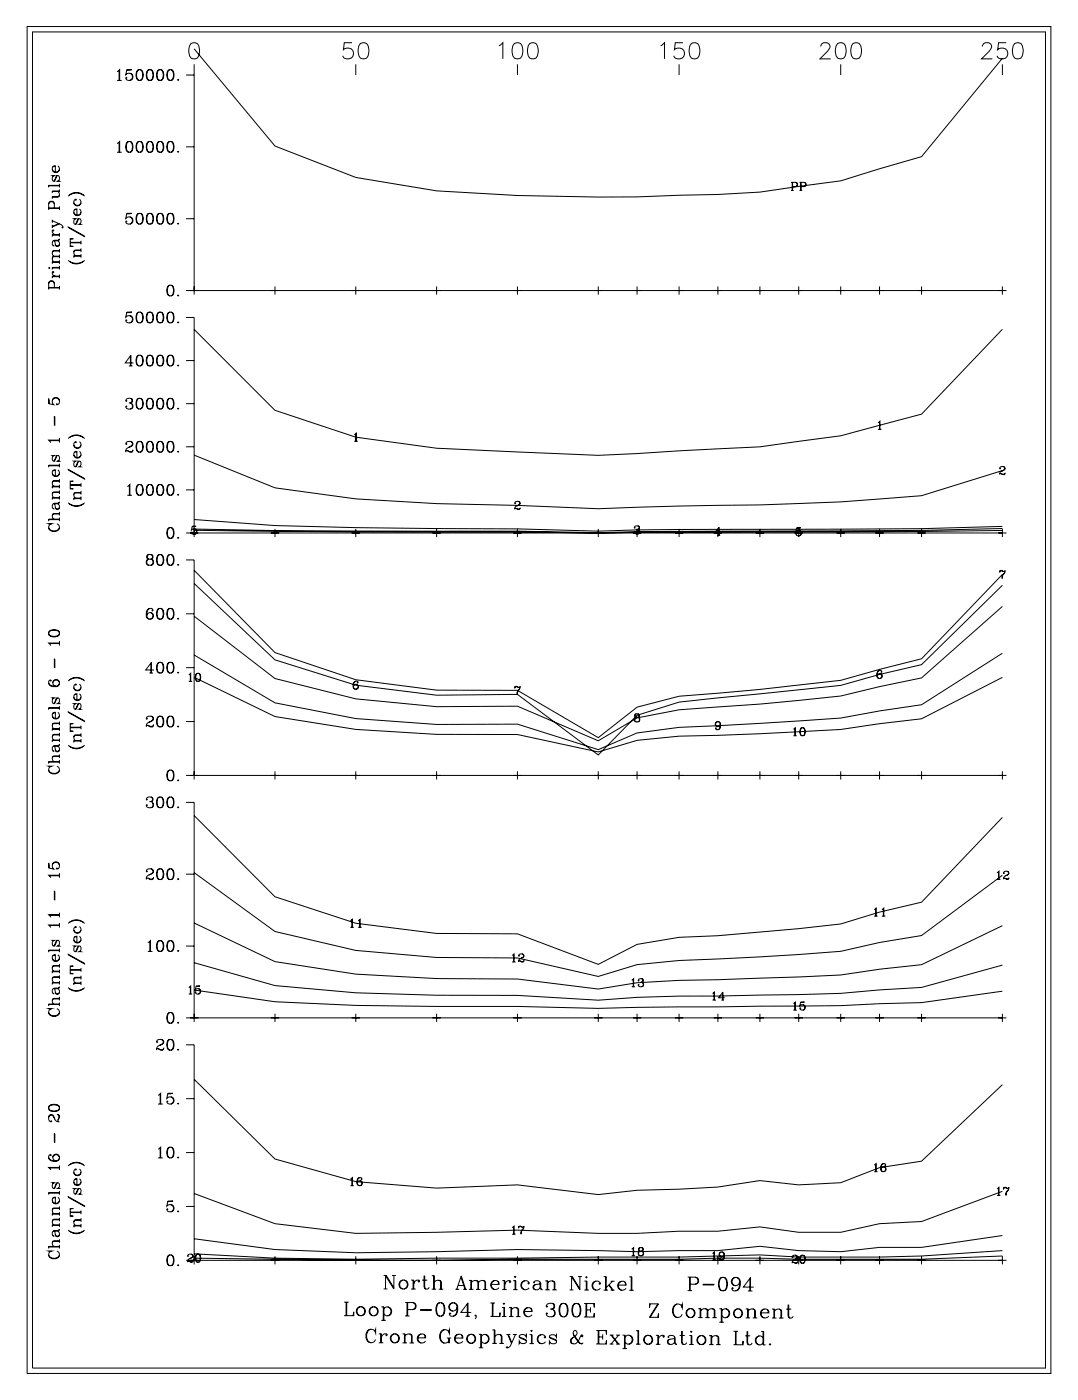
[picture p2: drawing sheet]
<svg xmlns="http://www.w3.org/2000/svg" width="215mm" height="279mm" viewBox="0 0 215 279" stroke-linecap="round" stroke-linejoin="round" font-family="sans-serif">
<g fill="none" stroke="#000" stroke-width=".2">
<path d="M5.4 5.3h204v268.5h-204zM6.5 6.4h201.9v266.3h-201.9zM23.3 14.3l.5-.4v2.1M23.3 16h.9M23.7 14v2M25.3 14l1-.1h-1l-.2 1a.77 .77 0 0 1 1.1-.2 .77 .77 0 0 1 0 1.2 .77 .77 0 0 1-1.1-.3l.1-.2 .1 .1-.1 .1M25.9 14.6a.75 .75 0 0 1 .5 .7 .75 .75 0 0 1-.5 .7M27.7 13.9a1.16 1.16 0 0 0-.5 1.7 .66 .66 0 0 0 .6 .4 .66 .66 0 0 0 .6-.4 1.71 1.71 0 0 0-.2-1.6 .58 .58 0 0 0-.9 .3 1.25 1.25 0 0 0 .4 1.7M27.9 13.9a1.38 1.38 0 0 1 0 2.1M29.8 13.9a.97 .97 0 0 0-.6 1.2l.1 .5a.67 .67 0 0 0 .6 .4 .67 .67 0 0 0 .6-.4 1.82 1.82 0 0 0-.2-1.6 .58 .58 0 0 0-.9 .3 1.26 1.26 0 0 0 .4 1.7M30 13.9a1.36 1.36 0 0 1 0 2.1M31.8 13.9a1.16 1.16 0 0 0-.5 1.7 .66 .66 0 0 0 .6 .4 .66 .66 0 0 0 .6-.4 1.71 1.71 0 0 0-.2-1.6 .58 .58 0 0 0-.9 .3 1.25 1.25 0 0 0 .4 1.7"/>
<path d="M32 13.9a1.38 1.38 0 0 1 0 2.1M33.9 13.9a.97 .97 0 0 0-.7 1.2l.1 .5a.67 .67 0 0 0 .7 .4 .67 .67 0 0 0 .6-.4 1.82 1.82 0 0 0-.2-1.6 .58 .58 0 0 0-.9 .3 1.26 1.26 0 0 0 .4 1.7M34.1 13.9a1.36 1.36 0 0 1 0 2.1M35.5 15.8l.1 .1-.1 .1zM37.1 15h1.6M38.1 8.7a1.05 1.05 0 0 1 1.5 .4 2.68 2.68 0 0 1-.3 2.5 1.06 1.06 0 0 1-1.5-.5 2.68 2.68 0 0 1 .3-2.4zM38.7 9.7l16.1 19.4 16.1 6.3 16.1 2.6a397.3 397.3 0 0 0 48.3 .9l7.8-.1 8.3-.5 16.2-2.3 16.1-4.8 16.1-19.6M38.7 15v42.9h-1.6M38.7 12.8v2.2M70.1 8.5h-1.5l-.2 1.4a1.14 1.14 0 0 1 1.8 0 1.14 1.14 0 0 1-.2 1.7 1.14 1.14 0 0 1-1.7-.5M70.9 12.8v2.2M71.8 8.7a1.05 1.05 0 0 1 1.6 .4 2.68 2.68 0 0 1-.3 2.5 1.06 1.06 0 0 1-1.6-.5 2.68 2.68 0 0 1 .3-2.4z"/>
<path d="M99.4 9.1l.8-.6v3.2M102.5 8.7a1.05 1.05 0 0 1 1.5 .4 2.68 2.68 0 0 1-.3 2.5 1.06 1.06 0 0 1-1.5-.5 2.68 2.68 0 0 1 .3-2.4zM103.1 12.8v2.2M105.6 8.7a1.04 1.04 0 0 1 1.5 .4 2.65 2.65 0 0 1-.3 2.5 1.05 1.05 0 0 1-1.5-.5 2.7 2.7 0 0 1 .3-2.4zM131.7 9.1l.7-.6v3.2M135.3 12.8v2.2M136.1 8.5h-1.5l-.2 1.4a1.14 1.14 0 0 1 1.7 0 1.14 1.14 0 0 1-.2 1.7 1.14 1.14 0 0 1-1.6-.5M137.8 8.7a1.04 1.04 0 0 1 1.5 .4 2.65 2.65 0 0 1-.3 2.5 1.05 1.05 0 0 1-1.5-.5 2.7 2.7 0 0 1 .3-2.4zM163.6 9.3a.81 .81 0 0 1 .6-.8h.6a.79 .79 0 0 1 .5 1.2l-1.9 2h2.2M166.9 8.7a1.05 1.05 0 0 1 1.6 .4 2.68 2.68 0 0 1-.3 2.5 1.06 1.06 0 0 1-1.6-.5 2.68 2.68 0 0 1 .3-2.4zM167.6 12.8v2.2M170 8.7a1.04 1.04 0 0 1 1.5 .4 2.65 2.65 0 0 1-.3 2.5 1.05 1.05 0 0 1-1.5-.5 2.7 2.7 0 0 1 .3-2.4z"/>
<path d="M195.8 9.3a.81 .81 0 0 1 .6-.8h.6a.79 .79 0 0 1 .5 1.2l-1.9 2h2.2M199.8 12.8v2.2M200.5 8.5h-1.5l-.2 1.4a1.14 1.14 0 0 1 1.8 0 1.14 1.14 0 0 1-.2 1.7 1.14 1.14 0 0 1-1.7-.5M202.2 8.7a1.04 1.04 0 0 1 1.6 .4 2.65 2.65 0 0 1-.3 2.5 1.05 1.05 0 0 1-1.6-.5 2.7 2.7 0 0 1 .3-2.4zM9.7 37h2.1M10.4 33.8a.75 .75 0 0 0 .7 .5 .75 .75 0 0 0 .7-.5M11 33.2l-.5 .1M11.4 35l-.5 1h-.4a.7 .7 0 0 1 .1-.9l.2-.1h-.4l.2 .1M11.5 38.2a.66 .66 0 0 1 0 1.1h-1.1M11.5 33.1a.72 .72 0 0 1 .2 1 .72 .72 0 0 1-1.1 0 .72 .72 0 0 1 .2-1h.2v1.2M11.6 36l.2 .1h-.4l.4-.4v-.4l-.2-.3h-.3l-.6 1.1M11.8 38.9l-.3 .3h-1.1v.4"/>
<path d="M11.8 36.6v.8M11.8 37.8v.4h-1.4M11.8 38.1h-1.4v.4M11.8 36.9h-2.1v.5M13.6 39.1a2.2 2.2 0 0 1 3.3 0M13.8 38.9l.4-.2a2.57 2.57 0 0 1 2.5 .2M15.8 39.7a.72 .72 0 0 1 .2 1.1 .72 .72 0 0 1-1.1 0 .72 .72 0 0 1 .2-1.1v.2l-.1-.1M23.3 28.6l.5-.4v2.1M23.3 30.3h.9M23.7 28.3v2M25.7 28.2a.97 .97 0 0 0-.6 1.2l.1 .5a.67 .67 0 0 0 .6 .5 .67 .67 0 0 0 .6-.5 1.83 1.83 0 0 0-.2-1.6 .58 .58 0 0 0-.9 .3 1.26 1.26 0 0 0 .4 1.7M25.9 28.2a1.36 1.36 0 0 1 0 2.1"/>
<path d="M27.7 28.2a1.16 1.16 0 0 0-.5 1.7 .66 .66 0 0 0 .6 .5 .66 .66 0 0 0 .6-.5 1.72 1.72 0 0 0-.2-1.6 .58 .58 0 0 0-.9 .3 1.25 1.25 0 0 0 .4 1.7M27.9 28.2a1.38 1.38 0 0 1 0 2.1M29.8 28.2a.98 .98 0 0 0-.6 1.2l.1 .5a.67 .67 0 0 0 .6 .5 .67 .67 0 0 0 .6-.5 1.83 1.83 0 0 0-.2-1.6 .58 .58 0 0 0-.9 .3 1.26 1.26 0 0 0 .4 1.7M30 28.2a1.36 1.36 0 0 1 0 2.1M31.8 28.2a1.16 1.16 0 0 0-.5 1.7 .66 .66 0 0 0 .6 .5 .66 .66 0 0 0 .6-.5 1.72 1.72 0 0 0-.2-1.6 .58 .58 0 0 0-.9 .3 1.25 1.25 0 0 0 .4 1.7M32 28.2a1.38 1.38 0 0 1 0 2.1M33.9 28.2a.98 .98 0 0 0-.7 1.2l.1 .5a.67 .67 0 0 0 .7 .5 .67 .67 0 0 0 .6-.5 1.83 1.83 0 0 0-.2-1.6 .58 .58 0 0 0-.9 .3 1.26 1.26 0 0 0 .4 1.7M34.1 28.2a1.36 1.36 0 0 1 0 2.1M35.5 30.1l.1 .1-.1 .1zM37.1 29.3h1.6M157.6 36.3h1a.43 .43 0 0 1 .4 .5 .43 .43 0 0 1-.4 .4h-.6M157.6 38h.6"/>
<path d="M157.9 36.3v1.7M158 36.3v1.7M158.6 36.3l.3 .4-.1 .3-.2 .2M159.3 36.3h1a.43 .43 0 0 1 .4 .5 .43 .43 0 0 1-.4 .4h-.7M159.3 38h.6M159.6 36.3v1.7M160.3 36.3l.3 .4v.2l-.3 .3M9.7 56.5a.58 .58 0 0 1 .6-.4 .58 .58 0 0 1 .5 .4M9.7 40.6a.58 .58 0 0 1 .6-.4 .58 .58 0 0 1 .5 .4M9.7 57.4h2.1M9.7 57.3h2.1M9.7 41.5h2.1"/>
<path d="M9.7 41.4h2.1M9.8 53.3v.2l-.1-.1zM10.4 44l1.4 .6a.84 .84 0 0 1 .8 .7l-.1 .1v-.2M10.4 55.1h1.4M10.4 43.8v.6M10.4 44.8v.6M10.4 53.4h1.4M10.4 52.3h1.4M10.4 46.9h1.4M10.5 54.2l.1 .1 .1-.1-.2-.1a.59 .59 0 0 0 0 .6 .59 .59 0 0 0 .5 .3M10.5 45.9h.2l-.2-.1a.59 .59 0 0 0 .5 1M10.8 57.3v-.8a.56 .56 0 0 0-.5-.6 .56 .56 0 0 0-.6 .6v1.2"/>
<path d="M10.8 48l.3 1 .4 .1a.65 .65 0 0 0 0-1.1M10.8 41.4v-.8a.56 .56 0 0 0-.5-.5 .56 .56 0 0 0-.6 .5v1.3M11 48.7a.42 .42 0 0 0 .4 .3 .42 .42 0 0 0 .4-.3M11.6 44.6l-1.2 .5M11.8 51.1h-1.1a.66 .66 0 0 0 0 1.1M11.8 51.2h-1.1l-.3 .3M11.8 49.9h-1.1a.66 .66 0 0 0 0 1.2M11.8 50h-1.1l-.3 .3M11.8 47.7l-.3 .2-.9 .1a.7 .7 0 0 0-.1 .9l.2 .1-.1-.1M11.8 47.6l-.1 .3-.2 .1h-.9M11.8 41.1v.8M11.8 46.5v.7"/>
<path d="M11.8 49.6v.7M11.8 50.7v.8M11.8 51.9v.7M11.8 53v.7M11.8 54.7v.8M11.8 57v.7M11.8 55h-1.4v.5M11.8 46.8h-1.4v.4M11.8 52.2h-1.4v.4M11.8 53.3h-1.4v.4M11.8 44.6l-1.4 .6M13.6 51.9a2.2 2.2 0 0 0 3.3 0"/>
<path d="M13.6 45.2l3.3 2zM13.8 52.1l.4 .2a2.67 2.67 0 0 0 2.5-.2M14 47.7l.6-.1h-.6v1.5h.6l-.6-.1M14 48.4h2.1M14 48.3h2.1M14.7 42.4a.75 .75 0 0 0 .7 .5 .75 .75 0 0 0 .7-.5M14.7 40.4a.75 .75 0 0 0 .7 .5 .75 .75 0 0 0 .7-.5M14.7 51.1h1.4M15.3 41.8l-.5 .1M15.7 43.6l-.5 1h-.4a.7 .7 0 0 1 .1-.9l.2-.1h-.4l.2 .1M15.8 41.7a.72 .72 0 0 1 .2 1 .72 .72 0 0 1-1.1 0 .72 .72 0 0 1 .2-1h.2v1.2M15.9 44.6l.2 .1h-.4l.4-.4v-.4l-.2-.3h-.3l-.6 1.1"/>
<path d="M16.1 49.8h-1.1a.65 .65 0 0 0 0 1.2M16.1 49.9h-1.1l-.3 .3M16.1 51h-1.4v.4M16.1 48v.7M16.1 49.5v.7M16.1 50.7v.7M25.3 42.6l1-.1h-1l-.2 1a.77 .77 0 0 1 1.1-.2 .77 .77 0 0 1 0 1.2 .77 .77 0 0 1-1.1-.2l.1-.2 .1 .1-.1 .1M25.9 43.2a.75 .75 0 0 1 .5 .8 .75 .75 0 0 1-.5 .7M27.7 42.5a1.15 1.15 0 0 0-.5 1.8 .66 .66 0 0 0 .6 .4 .66 .66 0 0 0 .6-.4 1.73 1.73 0 0 0-.2-1.7 .59 .59 0 0 0-.9 .3 1.25 1.25 0 0 0 .4 1.8M27.9 42.5a1.38 1.38 0 0 1 0 2.2M29.8 42.5a.97 .97 0 0 0-.6 1.2l.1 .6a.67 .67 0 0 0 .6 .4 .67 .67 0 0 0 .6-.4 1.84 1.84 0 0 0-.2-1.7 .59 .59 0 0 0-.9 .3 1.26 1.26 0 0 0 .4 1.8M30 42.5a1.36 1.36 0 0 1 0 2.2"/>
<path d="M31.8 42.5a1.15 1.15 0 0 0-.5 1.8 .66 .66 0 0 0 .6 .4 .66 .66 0 0 0 .6-.4 1.73 1.73 0 0 0-.2-1.7 .59 .59 0 0 0-.9 .3 1.25 1.25 0 0 0 .4 1.8M32 42.5a1.38 1.38 0 0 1 0 2.2M33.9 56.8a.97 .97 0 0 0-.7 1.3l.1 .5a.67 .67 0 0 0 .7 .4 .67 .67 0 0 0 .6-.4 1.82 1.82 0 0 0-.2-1.7 .58 .58 0 0 0-.9 .3 1.26 1.26 0 0 0 .4 1.8M33.9 42.5a.97 .97 0 0 0-.7 1.2l.1 .6a.67 .67 0 0 0 .7 .4 .67 .67 0 0 0 .6-.4 1.84 1.84 0 0 0-.2-1.7 .59 .59 0 0 0-.9 .3 1.26 1.26 0 0 0 .4 1.8M34.1 56.8a1.36 1.36 0 0 1 0 2.2M34.1 42.5a1.35 1.35 0 0 1 0 2.2M35.5 58.8l.1 .1-.1 .1zM35.5 44.5l.1 .1-.1 .1zM37.1 43.6h1.6M37.9 57.9h1.6M38.7 57.9h161.1M38.7 57.1v1.6"/>
<path d="M54 57.9h1.6M54.8 57.1v1.6M70.1 57.9h1.6M70.9 57.1v1.6M86.2 57.9h1.6M87 57.1v1.6M102.3 57.9h1.6M103.1 57.1v1.6M118.4 57.9h1.7M119.2 57.1v1.6M126.1 57.9h1.7M127 57.1v1.6"/>
<path d="M134.5 57.9h1.7M135.3 57.1v1.6M142.3 57.9h1.6M143.1 57.1v1.6M150.6 57.9h1.7M151.4 57.1v1.6M158.4 57.9h1.6M159.2 57.1v1.6M166.7 57.9h1.7M167.6 57.1v1.6M174.5 57.9h1.6M175.3 57.1v1.6"/>
<path d="M182.8 57.9h1.7M183.7 57.1v1.6M199 57.9h1.6M199.8 57.1v1.6M10.4 79.9a.75 .75 0 0 1 .7-.6 .75 .75 0 0 1 .7 .6M25.2 79.8l.1 .1-.1 .1v-.4a.85 .85 0 0 1 1.2 .1l-.1 .5-.6 .1M25.3 62.3l1-.1h-1l-.2 1a.77 .77 0 0 1 1.1-.2 .77 .77 0 0 1 0 1.2 .77 .77 0 0 1-1.1-.3l.1-.2 .1 .1-.1 .1M25.7 72.9h.7M25.9 62.9a.75 .75 0 0 1 .5 .7 .75 .75 0 0 1-.5 .8M26 79.4l.3 .3-.1 .5-.2 .1a.62 .62 0 0 1 .5 .6 .62 .62 0 0 1-.5 .6l-.7-.1-.2-.3 .1-.2 .1 .1-.1 .1M26 71v1.9M26.6 72.3h-1.6l1.1-1.5v2.1"/>
<path d="M27.7 79.4a1.15 1.15 0 0 0-.5 1.7 .66 .66 0 0 0 .6 .4 .66 .66 0 0 0 .6-.4 1.71 1.71 0 0 0-.2-1.6 .58 .58 0 0 0-.9 .3 1.25 1.25 0 0 0 .4 1.7M27.7 70.8a1.16 1.16 0 0 0-.5 1.7 .66 .66 0 0 0 .6 .5 .66 .66 0 0 0 .6-.5 1.71 1.71 0 0 0-.2-1.6 .58 .58 0 0 0-.9 .3 1.25 1.25 0 0 0 .4 1.7M27.7 62.2a1.16 1.16 0 0 0-.5 1.7 .66 .66 0 0 0 .6 .5 .66 .66 0 0 0 .6-.5 1.71 1.71 0 0 0-.2-1.6 .58 .58 0 0 0-.9 .3 1.25 1.25 0 0 0 .4 1.8M27.9 79.4a1.38 1.38 0 0 1 0 2.1M27.9 70.8a1.38 1.38 0 0 1 0 2.1M27.9 62.2a1.38 1.38 0 0 1 0 2.2M29.8 79.4a.97 .97 0 0 0-.6 1.2l.1 .5a.67 .67 0 0 0 .6 .4 .67 .67 0 0 0 .6-.4 1.82 1.82 0 0 0-.2-1.6 .58 .58 0 0 0-.9 .3 1.26 1.26 0 0 0 .4 1.7M29.8 70.8a.97 .97 0 0 0-.6 1.2l.1 .5a.67 .67 0 0 0 .6 .5 .67 .67 0 0 0 .6-.5 1.82 1.82 0 0 0-.2-1.6 .58 .58 0 0 0-.9 .3 1.26 1.26 0 0 0 .4 1.7M29.8 62.2a.97 .97 0 0 0-.6 1.2l.1 .5a.67 .67 0 0 0 .6 .5 .67 .67 0 0 0 .6-.5 1.82 1.82 0 0 0-.2-1.6 .58 .58 0 0 0-.9 .3 1.26 1.26 0 0 0 .4 1.8M30 79.4a1.36 1.36 0 0 1 0 2.1M30 70.8a1.36 1.36 0 0 1 0 2.1M30 62.2a1.36 1.36 0 0 1 0 2.2"/>
<path d="M31.8 79.4a1.15 1.15 0 0 0-.5 1.7 .66 .66 0 0 0 .6 .4 .66 .66 0 0 0 .6-.4 1.71 1.71 0 0 0-.2-1.6 .58 .58 0 0 0-.9 .3 1.25 1.25 0 0 0 .4 1.7M31.8 70.8a1.16 1.16 0 0 0-.5 1.7 .66 .66 0 0 0 .6 .5 .66 .66 0 0 0 .6-.5 1.71 1.71 0 0 0-.2-1.6 .58 .58 0 0 0-.9 .3 1.25 1.25 0 0 0 .4 1.7M31.8 62.2a1.16 1.16 0 0 0-.5 1.7 .66 .66 0 0 0 .6 .5 .66 .66 0 0 0 .6-.5 1.71 1.71 0 0 0-.2-1.6 .58 .58 0 0 0-.9 .3 1.25 1.25 0 0 0 .4 1.8M32 79.4a1.38 1.38 0 0 1 0 2.1M32 70.8a1.38 1.38 0 0 1 0 2.1M32 62.2a1.38 1.38 0 0 1 0 2.2M33.9 79.4a.97 .97 0 0 0-.7 1.2l.1 .5a.67 .67 0 0 0 .7 .4 .67 .67 0 0 0 .6-.4 1.82 1.82 0 0 0-.2-1.6 .58 .58 0 0 0-.9 .3 1.26 1.26 0 0 0 .4 1.7M33.9 70.8a.97 .97 0 0 0-.7 1.2l.1 .5a.67 .67 0 0 0 .7 .5 .67 .67 0 0 0 .6-.5 1.82 1.82 0 0 0-.2-1.6 .58 .58 0 0 0-.9 .3 1.26 1.26 0 0 0 .4 1.7M33.9 62.2a.97 .97 0 0 0-.7 1.2l.1 .5a.67 .67 0 0 0 .7 .5 .67 .67 0 0 0 .6-.5 1.82 1.82 0 0 0-.2-1.6 .58 .58 0 0 0-.9 .3 1.26 1.26 0 0 0 .4 1.8M34.1 79.4a1.35 1.35 0 0 1 0 2.1M34.1 70.8a1.36 1.36 0 0 1 0 2.1M34.1 62.2a1.36 1.36 0 0 1 0 2.2"/>
<path d="M35.5 72.7l.1 .1-.1 .1zM35.5 64.1l.1 .1-.1 .2zM37.1 63.3h1.6v42.9h-1.6M37.1 71.9h1.6M199.8 65.6l-16.1 16.9-16.1 4.4-16.2 2.2-32.2 1.7-32.2-1.5-16.1-2.2-16.1-5.3-16.1-16.1M9.7 92.8h2.1M9.8 80.5l-.1-1.1v1.1l1 .2a.77 .77 0 0 1-.2-1.2 .77 .77 0 0 1 1.2 0 .77 .77 0 0 1-.3 1.2l-.2-.1 .1-.1 .1 .1M9.8 87.8h2M10.4 94.4a.75 .75 0 0 0 .7 .5 .75 .75 0 0 0 .7-.5M10.4 99.3h1.4M10.4 97h1.4M10.8 83l.1 1.8z"/>
<path d="M11 93.8l-.5 .1M11.4 90.8l-.5 1-.3 .1a.7 .7 0 0 1-.1-.9l.3-.2h-.4l.2 .1M11.5 93.7a.72 .72 0 0 1 .2 1 .72 .72 0 0 1-1.1 0 .72 .72 0 0 1 .2-1h.2v1.2M11.6 91.8l.2 .1h-.4l.4-.4v-.4l-.2-.3h-.3l-.6 1.1M11.8 100l-.1 .3-.2 .1h-.9M11.8 98.1h-1.1a.66 .66 0 0 0 0 1.1M11.8 98.2h-1.1l-.3 .3M11.8 95.8h-1.1a.65 .65 0 0 0 0 1.1M11.8 95.9h-1.1l-.3 .3M11.8 87.7h-2.1l.4 .5M11.8 87.3v.9M11.8 92.4v.7"/>
<path d="M11.8 95.5v.7M11.8 96.6v.7M11.8 97.8v.7M11.8 98.9v.7M11.8 96.9h-1.4v.4M11.8 99.2h-1.4v.4M11.8 92.7h-2.1v.4M13.6 93.6l3.3 1.9zM13.6 87.4a2.2 2.2 0 0 1 3.3 0M13.8 87.2l.4-.2a2.56 2.56 0 0 1 2.5 .2M14 96l.6-.1h-.6v1.5h.6l-.6-.1M14 96.7h2.1"/>
<path d="M14 96.6h2.1M14.7 90.7a.75 .75 0 0 0 .7 .5 .75 .75 0 0 0 .7-.5M14.7 88.7a.75 .75 0 0 0 .7 .6 .75 .75 0 0 0 .7-.6M14.7 99.4h1.4M15.3 90.1l-.5 .1M15.7 91.9l-.5 1h-.4a.7 .7 0 0 1 .1-.9l.2-.1h-.4l.2 .1M15.8 90a.72 .72 0 0 1 .2 1.1 .72 .72 0 0 1-1.1 0 .72 .72 0 0 1 .2-1.1h.2v1.2M15.8 88a.72 .72 0 0 1 .2 1.1 .72 .72 0 0 1-1.1 0 .72 .72 0 0 1 .2-1.1v.2l-.1-.1M15.9 92.9l.2 .1h-.4l.4-.4v-.4l-.2-.3h-.3l-.6 1.1M16.1 98.2h-1.1a.65 .65 0 0 0 0 1.1M16.1 98.3h-1.1l-.3 .3M16.1 99.3h-1.4v.4"/>
<path d="M16.1 96.3v.7M16.1 97.8v.8M16.1 99v.7M25.2 88.4l.1 .1h-.2a.73 .73 0 0 1 .7-.5 .73 .73 0 0 1 .7 .6l-.4 .4a1.06 1.06 0 0 0-1 1.1M25.4 97l.5-.4v2.1M25.4 98.7h.9M25.8 96.7v2M26 88l.2 .1a.48 .48 0 0 1 .1 .7l-.7 .4M26.3 80.5a.65 .65 0 0 1-.3 1M26.5 89.8l-.3 .2-.8-.2-.3 .1M26.5 89.6l-.2 .5h-.4l-.5-.3M27.7 96.6a1.16 1.16 0 0 0-.5 1.7 .66 .66 0 0 0 .6 .4 .66 .66 0 0 0 .6-.4 1.71 1.71 0 0 0-.2-1.6 .58 .58 0 0 0-.9 .3 1.25 1.25 0 0 0 .4 1.7"/>
<path d="M27.7 88a1.15 1.15 0 0 0-.5 1.7 .66 .66 0 0 0 .6 .4 .66 .66 0 0 0 .6-.4 1.72 1.72 0 0 0-.2-1.6 .58 .58 0 0 0-.9 .3 1.26 1.26 0 0 0 .4 1.7M27.9 96.6a1.38 1.38 0 0 1 0 2.1M27.9 88a1.38 1.38 0 0 1 0 2.1M29.8 96.6a.97 .97 0 0 0-.6 1.2l.1 .5a.67 .67 0 0 0 .6 .4 .67 .67 0 0 0 .6-.4 1.82 1.82 0 0 0-.2-1.6 .58 .58 0 0 0-.9 .3 1.26 1.26 0 0 0 .4 1.7M29.8 88a.97 .97 0 0 0-.6 1.2l.1 .5a.67 .67 0 0 0 .6 .4 .67 .67 0 0 0 .6-.4 1.83 1.83 0 0 0-.2-1.6 .58 .58 0 0 0-.9 .3 1.27 1.27 0 0 0 .4 1.7M30 96.6a1.36 1.36 0 0 1 0 2.1M30 88a1.36 1.36 0 0 1 0 2.1M31.8 96.6a1.16 1.16 0 0 0-.5 1.7 .66 .66 0 0 0 .6 .4 .66 .66 0 0 0 .6-.4 1.71 1.71 0 0 0-.2-1.6 .58 .58 0 0 0-.9 .3 1.25 1.25 0 0 0 .4 1.7M31.8 88a1.15 1.15 0 0 0-.5 1.7 .66 .66 0 0 0 .6 .4 .66 .66 0 0 0 .6-.4 1.72 1.72 0 0 0-.2-1.6 .58 .58 0 0 0-.9 .3 1.26 1.26 0 0 0 .4 1.7M32 96.6a1.38 1.38 0 0 1 0 2.1M32 88a1.38 1.38 0 0 1 0 2.1M33.9 96.6a.97 .97 0 0 0-.7 1.2l.1 .5a.67 .67 0 0 0 .7 .4 .67 .67 0 0 0 .6-.4 1.82 1.82 0 0 0-.2-1.6 .58 .58 0 0 0-.9 .3 1.26 1.26 0 0 0 .4 1.7"/>
<path d="M33.9 88a.97 .97 0 0 0-.7 1.2l.1 .5a.67 .67 0 0 0 .7 .4 .67 .67 0 0 0 .6-.4 1.83 1.83 0 0 0-.2-1.6 .58 .58 0 0 0-.9 .3 1.27 1.27 0 0 0 .4 1.7M34.1 96.6a1.36 1.36 0 0 1 0 2.1M34.1 88a1.36 1.36 0 0 1 0 2.1M35.4 98.6h.2l-.1 .1zM35.4 90h.2l-.1 .1zM35.5 81.3l.1 .1-.1 .1zM37.1 97.6h1.6M37.1 89.1h1.6M37.1 80.5h1.6M38.7 90.7l16.1 6.5 16.1 2.2 16.1 1 16.1 .3 16.1 .7a836.6 836.6 0 0 1 32.2-.8 413 413 0 0 0 32.3-1.8l16.1-5M70.6 86.6l.4-.3v1.6M70.6 87.9h.7"/>
<path d="M70.9 86.4v1.5M103.3 99.9l.3 .3a.6 .6 0 0 1-.6 .7M175 84.3l.4-.3v1.6M175 85.6h.7M175.3 84v1.6M199.3 93.3l.1 .1h-.2a.55 .55 0 0 1 .6-.4 .55 .55 0 0 1 .5 .5l-.3 .3a.79 .79 0 0 0-.8 .8M199.9 93l.3 .1v.4l-.6 .4M200.3 94.4l-.2 .1h-.9M200.3 94.2l-.1 .4-.7-.2M9.7 105.2a1.22 1.22 0 0 0 2.1 0M9.7 103.6h2.1M10.8 100.4l.3 1 .4 .1a.64 .64 0 0 0 0-1.1"/>
<path d="M11 101.1a.42 .42 0 0 0 .4 .3 .42 .42 0 0 0 .4-.3M11.3 104.4a.79 .79 0 0 1 .5 .9 .79 .79 0 0 1-.8 .6 .94 .94 0 0 1-1-.2 .94 .94 0 0 1-.2-1l.2-.2-.3-.1h.6l-.3 .1M11.8 102.3h-1.1a.66 .66 0 0 0 0 1.2M11.8 102.5h-1.1l-.3 .3M11.8 100.1l-.3 .2-.9 .1a.7 .7 0 0 0-.1 .9l.2 .1-.1-.1M11.8 102v.8M11.8 103.2v.7M11.8 103.5h-2.1v.4M13.6 100.2a2.2 2.2 0 0 0 3.3 0M13.8 100.4l.4 .2a2.67 2.67 0 0 0 2.5-.2M29.7 110.5l-.3 .1-.1 .5a.73 .73 0 0 0 1.2 0v-.3a.72 .72 0 0 0-1-.2l-.1 .5 .3 .4M29.7 111.5h-.3a.69 .69 0 0 0-.1 1 .77 .77 0 0 0 .8 .2 .77 .77 0 0 0 .5-.8l-.2-.4h-.3"/>
<path d="M29.7 111.5l-.4 .4v.4l.4 .4M30.1 110.5l.3 .3-.1 .5-.2 .2M30.1 111.5l.4 .4v.4l-.4 .4M31.8 110.5a1.16 1.16 0 0 0-.5 1.8 .66 .66 0 0 0 .6 .4 .66 .66 0 0 0 .6-.4 1.71 1.71 0 0 0-.2-1.7 .58 .58 0 0 0-.9 .3 1.25 1.25 0 0 0 .4 1.8M32 110.5a1.38 1.38 0 0 1 0 2.2M33.9 105.2a.97 .97 0 0 0-.7 1.2l.1 .5a.67 .67 0 0 0 .7 .4 .67 .67 0 0 0 .6-.4 1.82 1.82 0 0 0-.2-1.6 .58 .58 0 0 0-.9 .3 1.26 1.26 0 0 0 .4 1.7M33.9 110.5a.97 .97 0 0 0-.7 1.3l.1 .5a.67 .67 0 0 0 .7 .4 .67 .67 0 0 0 .6-.4 1.82 1.82 0 0 0-.2-1.7 .58 .58 0 0 0-.9 .3 1.26 1.26 0 0 0 .4 1.8M34.1 105.2a1.36 1.36 0 0 1 0 2.1M34.1 110.5a1.36 1.36 0 0 1 0 2.2M35.5 107.1l.1 .1-.1 .1zM35.5 112.5l.1 .1-.1 .1zM37.1 111.6h1.6v43h-1.6"/>
<path d="M37.9 106.2h1.6M38.3 105l.8-.1h-.8l-.1 .8a.58 .58 0 0 1 .8-.2 .58 .58 0 0 1 0 .9 .58 .58 0 0 1-.8-.2v-.2v.2M38.7 106.2h161.1M38.7 103.6l16.1 1.2 16.1 .4 32.2 .2 16.1 .5a1849.2 1849.2 0 0 1 48.4-.4l16.1-.1 16.1-.5M38.7 105.7l16.1 .2 48.3 .1 16.1 .3 7.8-.2 56.7-.2 16.1-.2M38.7 116.3l16.1 15.2 16.1 5.1 16.1 2 16.1-.2 16.1 12.1 7.8-7.9 8.3-2.7 32.3-3.3 7.7-2.2 8.4-1.9 16.1-15.8M38.7 113.7l16.1 16.4 16.1 5.4 16.1 2.1h16.1l16.1 9.4 7.8-6 8.3-2.2a574.1 574.1 0 0 0 32.3-3.2l7.7-2.2 8.4-2.1 16.1-16.8M38.8 105.4l.1 .1a.56 .56 0 0 1 .3 .6 .56 .56 0 0 1-.4 .4M54 106.2h1.6M54.8 105.4v1.7M70.1 106.2h1.6M70.9 105.4v1.7"/>
<path d="M86.2 106.2h1.6M87 105.4v1.7M102.3 106.2h1.6M102.7 100.2v.2l-.1-.1a.55 .55 0 0 1 .6-.4 .55 .55 0 0 1 .5 .5l-.4 .3a.78 .78 0 0 0-.7 .8M103.1 105.4v1.7M103.7 101.3l-.3 .2-.8-.1M103.7 101.2l-.2 .3-.7-.2M118.4 106.2h1.7M119.2 105.4v1.7M126.1 106.2h1.7M126.5 105.1l.1 .1h-.2a.51 .51 0 0 1 .6-.4 .51 .51 0 0 1 .4 .5v.1l-.5 .1M127 105.4v1.7"/>
<path d="M127.1 104.8l.3 .2v.3l-.3 .2 .2 .1a.45 .45 0 0 1 .2 .5 .45 .45 0 0 1-.4 .3h-.5l-.2-.3 .1-.1v.1M127.4 105.7v.4l-.3 .3M134.5 106.2h1.7M135.3 105.4v1.7M142.3 106.2h1.6M143 106.7h.5M143.1 105.4v1.7M143.2 105.2v1.5M143.7 106.2h-1.2l.8-1.1v1.6M150.6 106.2h1.7M151.4 105.4v1.7M158.4 106.2h1.6"/>
<path d="M158.8 105.3l.8-.1h-.8l-.2 .8a.57 .57 0 0 1 .9-.3 .57 .57 0 0 1 0 .9 .57 .57 0 0 1-.9-.2l.1-.1v.2M159.2 105.4v1.7M159.3 105.7l.1 .1a.56 .56 0 0 1 .2 .6 .56 .56 0 0 1-.3 .4M166.7 106.2h1.7M167.6 105.4v1.7M174.5 106.2h1.6M175.3 105.4v1.7M182.8 106.2h1.7M183.7 105.4v1.7M199 106.2h1.6M199.2 114l.3-.3 .5 .2 .3-.2-.1 .4a1.31 1.31 0 0 0-.4 1.2M199.2 113.7v.4"/>
<path d="M199.3 113.8h.3l.4 .1M199.8 105.3l-16.1 .4-48.4 .2-16.1 .3-16.1-.3a2775.7 2775.7 0 0 1-64.4-.4v1.6M199.8 105.4v1.7M200.2 114.1a1.14 1.14 0 0 0-.5 1.2M9.7 136.2a1.29 1.29 0 0 0 2.1 0M9.7 126.3a1.15 1.15 0 0 0 1.7 .5 .66 .66 0 0 0 .5-.6 .66 .66 0 0 0-.5-.6 1.74 1.74 0 0 0-1.6 .2 .59 .59 0 0 0 .3 .9 1.24 1.24 0 0 0 1.7-.4M9.7 126.1a1.38 1.38 0 0 1 2.1 0M9.8 128.3h2M10 135.6l.1 .1 .1-.1-.2-.1a.74 .74 0 0 0-.2 1 .74 .74 0 0 0 .8 .4h.6a.69 .69 0 0 0 .7-.8 .69 .69 0 0 0-.8-.6 .69 .69 0 0 0-.5 1l.5 .3M10.5 136a.69 .69 0 0 1 .7-.5 .69 .69 0 0 1 .6 .5M10.8 131.3l.1 1.8zM11.4 139.1l-.5 1-.3 .1a.7 .7 0 0 1-.1-.9l.3-.2h-.4l.2 .1"/>
<path d="M11.8 128.2h-2.1l.4 .5M11.8 127.8v.9M13.6 135.7a2.2 2.2 0 0 1 3.3 0M13.8 135.5l.4-.2a2.56 2.56 0 0 1 2.5 .2M14.7 139a.75 .75 0 0 0 .7 .5 .75 .75 0 0 0 .7-.5M14.7 137.1a.75 .75 0 0 0 .7 .5 .75 .75 0 0 0 .7-.5M15.3 138.4l-.5 .1M15.8 138.3a.72 .72 0 0 1 .2 1.1 .72 .72 0 0 1-1.1 0 .72 .72 0 0 1 .2-1.1h.2v1.2M15.8 136.4a.72 .72 0 0 1 .2 1 .72 .72 0 0 1-1.1 0 .72 .72 0 0 1 .2-1v.2l-.1-.1M29.8 134.2h.7M29.9 121.3a1.29 1.29 0 0 0-.1 2.1M30 122.1a.69 .69 0 0 1 .5 .7 .69 .69 0 0 1-.5 .6"/>
<path d="M30.1 132.2v2M30.4 121.6v.2l.1-.2a.75 .75 0 0 0-.9-.3 .75 .75 0 0 0-.4 .9v.6a.7 .7 0 0 0 .7 .7 .7 .7 0 0 0 .7-.7 .7 .7 0 0 0-.7-.7l-.3 .1-.3 .5M30.7 133.5h-1.6l1.1-1.5v2.2M31.8 132a1.16 1.16 0 0 0-.5 1.7 .66 .66 0 0 0 .6 .5 .66 .66 0 0 0 .6-.5 1.71 1.71 0 0 0-.2-1.6 .58 .58 0 0 0-.9 .3 1.25 1.25 0 0 0 .4 1.8M31.8 121.3a1.16 1.16 0 0 0-.5 1.7 .66 .66 0 0 0 .6 .4 .66 .66 0 0 0 .6-.4 1.71 1.71 0 0 0-.2-1.6 .58 .58 0 0 0-.9 .3 1.25 1.25 0 0 0 .4 1.7M32 132a1.38 1.38 0 0 1 0 2.2M32 121.3a1.38 1.38 0 0 1 0 2.1M33.9 132a.97 .97 0 0 0-.7 1.2l.1 .5a.67 .67 0 0 0 .7 .5 .67 .67 0 0 0 .6-.5 1.82 1.82 0 0 0-.2-1.6 .58 .58 0 0 0-.9 .3 1.26 1.26 0 0 0 .4 1.8M33.9 121.3a.97 .97 0 0 0-.7 1.2l.1 .5a.67 .67 0 0 0 .7 .4 .67 .67 0 0 0 .6-.4 1.82 1.82 0 0 0-.2-1.6 .58 .58 0 0 0-.9 .3 1.26 1.26 0 0 0 .4 1.7M34.1 132a1.36 1.36 0 0 1 0 2.2M34.1 121.3a1.36 1.36 0 0 1 0 2.1M35.5 133.9l.1 .1-.1 .2z"/>
<path d="M35.5 123.2l.1 .1-.1 .1zM37.1 133.1h1.6M37.1 122.3h1.6M37.6 134.5l.4-.3v1.6M37.6 135.8h.7M37.9 134.3v1.5M38.7 135l16.1 7.8 16.1 2.6 16.1 1h16.1l16.1 3.5 7.8-2.3 8.3-.9a709.1 709.1 0 0 0 32.3-1.3l7.7-1.2 8.4-.9 16.1-8.3M39.4 134.2a.93 .93 0 0 0 0 1.6h.1a.94 .94 0 0 0 0-1.6h-.1a1.04 1.04 0 0 0 0 1.6M39.5 134.2a1.04 1.04 0 0 1 0 1.6M70.9 135.8a.95 .95 0 0 0-.1 1.6M71 136.4l.4 .4-.1 .3-.3 .3M71.3 136v.2l.1-.2a.56 .56 0 0 0-.7-.2 .56 .56 0 0 0-.3 .7v.4a.52 .52 0 0 0 .6 .6 .52 .52 0 0 0 .4-.7 .52 .52 0 0 0-.7-.3l-.3 .3"/>
<path d="M102.6 137.1l.2-.3 .5 .2 .4-.2-.1 .5a1.3 1.3 0 0 0-.5 1.1M102.6 136.8v.5M102.7 136.9h.3l.3 .1M103.6 137.3a1.14 1.14 0 0 0-.6 1.1M175.3 133.6a.97 .97 0 0 0-.1 1.6M175.4 134.2l.4 .5-.1 .3-.3 .2M175.7 133.9v.1l.1-.1a.56 .56 0 0 0-.7-.2 .56 .56 0 0 0-.3 .6v.5a.52 .52 0 0 0 .5 .5 .52 .52 0 0 0 .5-.6 .52 .52 0 0 0-.7-.4l-.3 .4M199.8 120.9l-16.1 14.2-8.4 1.8-7.7 1.8a559.2 559.2 0 0 1-32.3 2.8l-8.3 1.6-7.8 4.6-16.1-6.9-16.1 .1-16.1-1.6-16.1-4.1-16.1-12.4M199.8 130.2l-16.1 10.3-8.4 1.2-7.7 1.4-16.2 1.1-16.1 .8-8.3 1.1-7.8 3.3-16.1-5.1-16.1 .1-16.1-1.2-16.1-3.1-16.1-9.5M9.7 153.5a1.22 1.22 0 0 0 2.1 0M9.7 151.9h2.1M9.7 141.2h2.1"/>
<path d="M10.4 142.7a.75 .75 0 0 0 .7 .5 .75 .75 0 0 0 .7-.5M10.4 147.6h1.4M10.4 145.4h1.4M10.8 148.7l.3 1 .4 .2a.64 .64 0 0 0 0-1.2M11 149.4a.42 .42 0 0 0 .4 .4 .42 .42 0 0 0 .4-.4M11 142.1l-.5 .1M11.3 152.7a.79 .79 0 0 1 .5 .9 .79 .79 0 0 1-.8 .6 .94 .94 0 0 1-1-.2 .94 .94 0 0 1-.2-1l.2-.2-.3-.1h.6l-.3 .1M11.5 142a.71 .71 0 0 1 .2 1.1 .71 .71 0 0 1-1.1 0 .71 .71 0 0 1 .2-1.1h.2v1.2M11.6 140.1l.2 .1h-.4l.4-.4v-.4l-.2-.3h-.3l-.6 1.1M11.8 150.7h-1.1a.66 .66 0 0 0 0 1.1M11.8 150.8h-1.1l-.3 .3M11.8 148.4l-.3 .2-.9 .1a.7 .7 0 0 0-.1 .9l.2 .1-.1-.1"/>
<path d="M11.8 148.3l-.1 .3-.2 .1h-.9M11.8 146.4h-1.1a.66 .66 0 0 0 0 1.1M11.8 146.5h-1.1l-.3 .3M11.8 144.1h-1.1a.65 .65 0 0 0 0 1.1M11.8 144.2h-1.1l-.3 .3M11.8 140.7v.8M11.8 143.8v.7M11.8 144.9v.8M11.8 146.1v.7M11.8 147.2v.7M11.8 150.4v.7M11.8 151.5v.7"/>
<path d="M11.8 145.2h-1.4v.5M11.8 147.5h-1.4v.4M11.8 141.1h-2.1v.4M11.8 151.8h-2.1v.4M13.6 148.5a2.2 2.2 0 0 0 3.3 0M13.6 141.9l3.3 1.9zM13.8 148.7l.4 .2a2.67 2.67 0 0 0 2.5-.2M14 144.3l.6-.1h-.6v1.6h.6l-.6-.1M14 145h2.1M14 144.9h2.1M14.7 147.7h1.4M15.7 140.2l-.5 1.1h-.4a.7 .7 0 0 1 .1-1l.2-.1h-.4l.2 .1"/>
<path d="M15.9 141.3l.2 .1h-.4l.4-.4v-.5l-.2-.3h-.3l-.6 1.2M16.1 146.5h-1.1a.65 .65 0 0 0 0 1.1M16.1 146.6h-1.1l-.3 .3M16.1 147.6h-1.4v.4M16.1 144.6v.8M16.1 146.2v.7M16.1 147.3v.7M29.3 143.2l.1 .1h-.2a.73 .73 0 0 1 .7-.6 .73 .73 0 0 1 .7 .7l-.4 .4a1.06 1.06 0 0 0-1 1.1M29.3 159.3l.1 .1-.1 .1v-.4a.85 .85 0 0 1 1.2 .1l-.1 .5-.6 .1M30.1 142.7l.2 .2a.47 .47 0 0 1 .1 .7l-.7 .4M30.1 158.9a.52 .52 0 0 1 .2 .8l-.2 .1a.62 .62 0 0 1 .5 .6 .62 .62 0 0 1-.5 .6l-.7-.1-.2-.3 .1-.2 .1 .1-.1 .1M30.4 160a.65 .65 0 0 1-.3 1"/>
<path d="M30.6 144.6l-.3 .2-.8-.2-.3 .1M30.6 144.4l-.2 .5h-.4l-.5-.3M31.8 142.7a1.16 1.16 0 0 0-.5 1.8 .66 .66 0 0 0 .6 .4 .66 .66 0 0 0 .6-.4 1.71 1.71 0 0 0-.2-1.6 .58 .58 0 0 0-.9 .3 1.25 1.25 0 0 0 .4 1.7M31.8 158.9a1.16 1.16 0 0 0-.5 1.7 .66 .66 0 0 0 .6 .4 .66 .66 0 0 0 .6-.4 1.71 1.71 0 0 0-.2-1.6 .58 .58 0 0 0-.9 .3 1.25 1.25 0 0 0 .4 1.7M32 142.7a1.38 1.38 0 0 1 0 2.2M32 158.9a1.38 1.38 0 0 1 0 2.1M33.9 153.5a.97 .97 0 0 0-.7 1.2l.1 .5a.67 .67 0 0 0 .7 .4 .67 .67 0 0 0 .6-.4 1.82 1.82 0 0 0-.2-1.6 .58 .58 0 0 0-.9 .3 1.26 1.26 0 0 0 .4 1.7M33.9 142.7a.97 .97 0 0 0-.7 1.3l.1 .5a.67 .67 0 0 0 .7 .4 .67 .67 0 0 0 .6-.4 1.82 1.82 0 0 0-.2-1.6 .58 .58 0 0 0-.9 .3 1.26 1.26 0 0 0 .4 1.7M33.9 158.9a.97 .97 0 0 0-.7 1.2l.1 .5a.67 .67 0 0 0 .7 .4 .67 .67 0 0 0 .6-.4 1.82 1.82 0 0 0-.2-1.6 .58 .58 0 0 0-.9 .3 1.26 1.26 0 0 0 .4 1.7M34.1 153.5a1.36 1.36 0 0 1 0 2.1M34.1 142.7a1.36 1.36 0 0 1 0 2.2M34.1 158.9a1.36 1.36 0 0 1 0 2.1"/>
<path d="M35.5 155.4l.1 .1-.1 .1zM35.5 144.7l.1 .1-.1 .1zM37.1 159.9h1.6v43h-1.6M37.1 143.8h1.6M37.9 154.6h1.6M38.7 154.6h161.1M38.7 153.7v1.7M54 154.6h1.6M54.8 153.7v1.7M70.1 154.6h1.6M70.9 153.7v1.7M86.2 154.6h1.6"/>
<path d="M87 153.7v1.7M102.3 154.6h1.6M103.1 153.7v1.7M118.4 154.6h1.7M119.2 153.7v1.7M126.1 154.6h1.7M126.8 142.3l-.2 .1-.1 .3a.54 .54 0 0 0 .9 0v-.2a.55 .55 0 0 0-.7-.1l-.1 .3 .2 .3M126.8 143l-.4 .3a.53 .53 0 0 0 .7 .6 .53 .53 0 0 0 .3-.9h-.3M126.8 143l-.3 .3v.3l.3 .3M127 153.7v1.7M127.1 142.3l.3 .2-.1 .4-.2 .1M127.1 143l.3 .3v.3l-.3 .3"/>
<path d="M134.5 154.6h1.7M135.3 153.7v1.7M142.3 154.6h1.6M143 143.8l-.4 .5 .1 .3 .3 .2M143.1 153.7v1.7M143.1 143.8a.96 .96 0 0 1 0 1.7M143.5 144.4a.52 .52 0 0 1-.7 .4 .52 .52 0 0 1-.2-.8 .52 .52 0 0 1 .8-.1 .87 .87 0 0 1 .2 1 .87 .87 0 0 1-.8 .6l-.2-.3 .1-.1v.1M150.6 154.6h1.7M151.4 153.7v1.7M158.1 145.4l.4-.4v1.7M158.1 146.7h.7M158.4 154.6h1.6"/>
<path d="M158.4 145.1v1.6M159.2 153.7v1.7M159.9 145a.92 .92 0 0 0 0 1.7h.1a.94 .94 0 0 0 0-1.7 .87 .87 0 0 0-.4 1.5l.3 .2M160 145a1.04 1.04 0 0 1 0 1.7M166.7 154.6h1.7M167.6 153.7v1.7M174.5 154.6h1.6M175.3 153.7v1.7M182.8 154.6h1.7M183.7 153.7v1.7M199 154.6h1.6M199.8 153.7v1.7"/>
<path d="M9.8 173l-.1-1v1l1 .2a.77 .77 0 0 1-.2-1.1 .77 .77 0 0 1 1.2 0 .77 .77 0 0 1-.3 1.1l-.2-.1 .1-.1 .1 .1M9.8 174.6h2M10.4 172.4a.75 .75 0 0 1 .7-.5 .75 .75 0 0 1 .7 .5M10.8 177.6l.1 1.8zM11.8 174.4h-2.1l.4 .6M11.8 174v1M29.3 173.6l.1 .1h-.2a.73 .73 0 0 1 .7-.6 .73 .73 0 0 1 .7 .7l-.4 .4a1.04 1.04 0 0 0-1 1.1M30.1 173.2l.2 .1a.48 .48 0 0 1 .1 .7l-.7 .4M30.6 175l-.1 .1a1.35 1.35 0 0 1-1.2-.1l-.1 .1M30.6 174.8l-.2 .5h-.4l-.5-.3M31.8 173.2a1.16 1.16 0 0 0-.5 1.7 .66 .66 0 0 0 .6 .4 .66 .66 0 0 0 .6-.4 1.72 1.72 0 0 0-.2-1.6 .58 .58 0 0 0-.9 .3 1.25 1.25 0 0 0 .4 1.7M32 173.2a1.38 1.38 0 0 1 0 2.1"/>
<path d="M33.9 173.2a.98 .98 0 0 0-.7 1.2l.1 .5a.67 .67 0 0 0 .7 .4 .67 .67 0 0 0 .6-.4 1.83 1.83 0 0 0-.2-1.6 .58 .58 0 0 0-.9 .3 1.26 1.26 0 0 0 .4 1.7M34.1 173.2a1.36 1.36 0 0 1 0 2.1M35.5 175.1l.1 .1-.1 .1zM35.5 160.8l.1 .1-.1 .1zM37.1 174.2h1.6M38.7 162.6l16.1 16.1 16.1 5.3 16.1 2.1h16.1l16.1 6.1 7.8-4 8.3-1.4 7.8-.3 16.1-1.4 8.4-.9 7.7-2.4 8.4-2 16.1-16.9M38.7 173.9l16.1 11.8 16.1 3.7 16.1 1.4 16.1 .1 16.1 3.7 7.8-2.3 8.3-.9a671.9 671.9 0 0 0 32.3-1.8l7.7-1.7 8.4-1.4 16.1-12M198.7 174l.4-.3v1.6M198.7 175.3h.7M199 173.7v1.6M200.1 174v.1l-.1-.1a.55 .55 0 0 1 .6-.4 .55 .55 0 0 1 .5 .5l-.3 .3a.79 .79 0 0 0-.8 .9M200.7 173.7l.2 .1 .1 .3-.6 .5"/>
<path d="M201.1 175l-.3 .2-.8-.1M201.1 174.9l-.2 .4-.7-.3M9.7 189.5h2.1M9.8 184.5h2M9.8 182.4h2M10.4 191a.75 .75 0 0 0 .7 .5 .75 .75 0 0 0 .7-.5M10.4 195.9h1.4M10.4 193.7h1.4M10.8 197.1l.3 1 .4 .1a.64 .64 0 0 0 0-1.1M11 197.8a.42 .42 0 0 0 .4 .3 .42 .42 0 0 0 .4-.3M11 190.4l-.5 .1M11.4 187.4l-.5 1.1-.3 .1a.7 .7 0 0 1-.1-1l.3-.2h-.4l.2 .1"/>
<path d="M11.5 190.3a.71 .71 0 0 1 .2 1.1 .71 .71 0 0 1-1.1 0 .71 .71 0 0 1 .2-1.1h.2v1.2M11.6 188.5l.2 .1h-.4l.4-.4v-.5l-.2-.3h-.3l-.6 1.2M11.8 199h-1.1a.66 .66 0 0 0 0 1.1M11.8 199.1h-1.1l-.3 .3M11.8 196.7l-.3 .3-.9 .1a.7 .7 0 0 0-.1 .9l.2 .1-.1-.1M11.8 196.6l-.1 .4-.2 .1h-.9M11.8 194.7h-1.1a.66 .66 0 0 0 0 1.1M11.8 194.8h-1.1l-.3 .3M11.8 192.5h-1.1a.65 .65 0 0 0 0 1.1M11.8 192.5h-1.1l-.3 .4M11.8 184.4h-2.1l.4 .5M11.8 182.3h-2.1l.4 .5"/>
<path d="M11.8 181.9v.9M11.8 184v.9M11.8 189.1v.7M11.8 192.1v.8M11.8 193.3v.7M11.8 194.4v.7M11.8 195.5v.7M11.8 198.7v.7M11.8 199.8v.7M11.8 193.6h-1.4v.4M11.8 195.8h-1.4v.4M11.8 189.4h-2.1v.4"/>
<path d="M13.6 196.8a2.2 2.2 0 0 0 3.3 0M13.6 190.2l3.3 1.9zM13.6 184.1a2.21 2.21 0 0 1 3.3 0M13.8 197.1l.4 .2a2.67 2.67 0 0 0 2.5-.2M13.8 183.9l.4-.2a2.57 2.57 0 0 1 2.5 .2M14 192.7l.6-.2h-.6v1.6h.6l-.6-.1M14 193.4h2.1M14 193.3h2.1M14.7 187.3a.75 .75 0 0 0 .7 .6 .75 .75 0 0 0 .7-.6M14.7 185.4a.75 .75 0 0 0 .7 .5 .75 .75 0 0 0 .7-.5M14.7 196h1.4M15.3 186.7l-.5 .1"/>
<path d="M15.7 188.6l-.5 1h-.4a.7 .7 0 0 1 .1-.9l.2-.1h-.4l.2 .1M15.8 186.6a.72 .72 0 0 1 .2 1.1 .72 .72 0 0 1-1.1 0 .72 .72 0 0 1 .2-1.1h.2v1.2M15.8 184.7a.72 .72 0 0 1 .2 1.1 .72 .72 0 0 1-1.1 0 .72 .72 0 0 1 .2-1.1v.2l-.1-.1M15.9 189.6l.2 .1h-.4l.4-.4v-.4l-.2-.3h-.3l-.6 1.1M16.1 194.8h-1.1a.65 .65 0 0 0 0 1.1M16.1 194.9h-1.1l-.3 .3M16.1 195.9h-1.4v.4M16.1 193v.7M16.1 194.5v.7M16.1 195.6v.7M29.5 187.9l.5-.4v2.1M29.5 189.6h.9"/>
<path d="M29.9 187.6v2M31.8 187.5a1.15 1.15 0 0 0-.5 1.7 .66 .66 0 0 0 .6 .4 .66 .66 0 0 0 .6-.4 1.73 1.73 0 0 0-.2-1.6 .59 .59 0 0 0-.9 .3 1.25 1.25 0 0 0 .4 1.7M32 187.5a1.38 1.38 0 0 1 0 2.1M33.9 187.5a.97 .97 0 0 0-.7 1.2l.1 .5a.67 .67 0 0 0 .7 .4 .67 .67 0 0 0 .6-.4 1.84 1.84 0 0 0-.2-1.6 .59 .59 0 0 0-.9 .3 1.26 1.26 0 0 0 .4 1.7M34.1 187.5a1.35 1.35 0 0 1 0 2.1M35.4 189.5h.2l-.1 .1zM37.1 188.6h1.6M37.6 196.8l.4-.3v1.6M37.6 198.1h.7M37.9 196.6v1.5M38.7 184l16.1 7.7 16.1 2.5 16.1 .9h16.1l16.1 2 7.8-1.2 8.3-.5 7.8-.1 24.5-1 7.7-1.1 8.4-.9 16.1-7.8M38.7 191.9l16.1 4.5 16.1 1.5 16.1 .5h16.1l16.1 1 7.8-.6 8.3-.3h7.8l24.5-.5 7.7-.7 8.4-.5 16.1-4.4"/>
<path d="M38.7 197.3l16.1 2.4 16.1 .7 16.1 .2h16.1l16.1 .4 16.1-.3 32.3-.3 16.1-.6 16.1-2.2M39.1 196.6l.7-.1h-.7l-.2 .8a.58 .58 0 0 1 .9-.2 .58 .58 0 0 1 0 .9 .58 .58 0 0 1-.9-.2l.1-.1v.1M39.5 197.1l.4 .4-.1 .4-.3 .2M69.8 183.5l.4-.3v1.6M69.8 184.8h.7M70.1 183.3v1.5M71.4 183.5l.4-.3v1.6M71.4 184.8h.7M71.7 183.3v1.5M102.1 190.4l.3-.3v1.6M102.1 191.7h.6M102.4 190.2v1.5"/>
<path d="M103.4 190.4v.2l-.1-.1a.55 .55 0 0 1 .6-.4 .55 .55 0 0 1 .5 .5l-.3 .3a.81 .81 0 0 0-.8 .8M104 190.1l.3 .2v.3l-.6 .5M104.4 191.5l-.2 .2-.9-.1M104.4 191.4l-.1 .3-.7-.2M125.9 195.4l.4-.3v1.6M125.9 196.7h.7M126.2 195.1v1.6M127.3 195.4v.1l-.1-.1 .2-.3a.6 .6 0 0 1 .8 .2l-.1 .4-.4 .1M127.9 195.1l.2 .2v.2l-.2 .3h.1a.45 .45 0 0 1 .3 .5 .45 .45 0 0 1-.4 .4l-.5-.1-.2-.2 .1-.2v.2M128.1 195.9l.1 .5-.3 .3M142 198l.4-.3v1.6M142 199.3h.7"/>
<path d="M142.3 197.8v1.5M143.8 199.3h.5M144 197.9v1.4M144.5 198.9h-1.3l.9-1.2v1.6M158.4 199.8v1.5M159.6 199.8l.7-.1h-.7l-.2 .8a.57 .57 0 0 1 .9-.2 .57 .57 0 0 1 0 .9 .57 .57 0 0 1-.9-.2l.1-.1v.1M174.2 181.3l.4-.3v1.6M174.2 182.6h.7M174.5 181.1v1.5M175.8 181.3l.3-.3v1.6M175.8 182.6h.6M176.1 181.1v1.5"/>
<path d="M9.7 201.9a1.22 1.22 0 0 0 2.1 0M9.7 200.2h2.1M11.3 201a.79 .79 0 0 1 .5 .9 .79 .79 0 0 1-.8 .7 .94 .94 0 0 1-1-.2 .94 .94 0 0 1-.2-1.1l.2-.2-.3-.1h.6l-.3 .1M11.8 200.1h-2.1v.4M31.3 207.6l.1 .1h-.2a.74 .74 0 0 1 .8-.5 .74 .74 0 0 1 .6 .6l-.4 .4a1.07 1.07 0 0 0-1 1.1M31.5 218.3l.5-.4v2.2M31.9 218v2.1M32.1 207.2l.2 .1a.49 .49 0 0 1 .1 .7l-.7 .4M32.6 209l-.3 .2-.8-.2-.3 .1M32.6 208.8l-.2 .5h-.4l-.5-.3M33.5 218l1-.1h-1l-.3 1a.77 .77 0 0 1 1.2-.2 .77 .77 0 0 1 0 1.2 .77 .77 0 0 1-1.2-.2l.1-.3 .2 .1-.2 .2M33.9 201.8a.97 .97 0 0 0-.7 1.2l.1 .5a.67 .67 0 0 0 .7 .5 .67 .67 0 0 0 .6-.5 1.82 1.82 0 0 0-.2-1.6 .58 .58 0 0 0-.9 .3 1.26 1.26 0 0 0 .4 1.8"/>
<path d="M33.9 207.2a.97 .97 0 0 0-.7 1.2l.1 .5a.67 .67 0 0 0 .7 .4 .67 .67 0 0 0 .6-.4 1.82 1.82 0 0 0-.2-1.6 .58 .58 0 0 0-.9 .3 1.26 1.26 0 0 0 .4 1.7M34.1 201.8a1.36 1.36 0 0 1 0 2.2M34.1 218.6a.75 .75 0 0 1 .5 .7 .75 .75 0 0 1-.5 .8M34.1 207.2a1.36 1.36 0 0 1 0 2.1M35.5 203.8h.1l-.1 .2zM35.5 219.9l.1 .1-.1 .1zM35.5 209.1l.1 .1-.1 .1zM37.1 208.3h1.6v42.9h-1.6M37.1 219h1.6M37.9 202.9h1.6M38.7 202.9h161.1M38.7 215.1l16.1 15.9 16.1 4.5 16.1 1.3 16.1-.6 16.1 1.9 7.8-.9 8.3-.2 7.8-.4 8.3-1.3 7.8 .9 8.4-.5 7.7-3 8.4-1.3 16.1-15.2"/>
<path d="M38.7 202.1v1.6M54 202.9h1.6M54.8 202.1v1.6M70.1 202.9h1.6M70.9 202.1v1.6M86.2 202.9h1.6M87 202.1v1.6M102.3 202.9h1.6M103.1 202.1v1.6M118.4 202.9h1.7M119.2 202.1v1.6M126.1 202.9h1.7"/>
<path d="M127 202.1v1.6M134.5 202.9h1.7M135.3 202.1v1.6M142.3 202.9h1.6M143.1 202.1v1.6M150.6 202.9h1.7M151.4 202.1v1.6M158.1 200l.4-.3v1.6M158.1 201.3h.7M158.4 202.9h1.6M159.2 202.1v1.6M160 200.3l.4 .4-.1 .4-.3 .2"/>
<path d="M166.7 202.9h1.7M167.6 202.1v1.6M174.5 202.9h1.6M175.3 202.1v1.6M182.8 202.9h1.7M183.7 202.1v1.6M199 202.9h1.6M199.8 202.1v1.6M9.7 230.7a1.3 1.3 0 0 0 2.1 .2M9.7 222.7l.1-.2a.49 .49 0 0 1 .7-.1l.4 .7M9.7 220.9a.96 .96 0 0 0 1.2 .6l.5-.1a.67 .67 0 0 0 .5-.6 .67 .67 0 0 0-.5-.6 1.79 1.79 0 0 0-1.6 .2 .58 .58 0 0 0 .3 .9 1.26 1.26 0 0 0 1.7-.4M9.7 220.7a1.36 1.36 0 0 1 2.1 0"/>
<path d="M9.7 237.8h2.1M9.8 232.8h2M10 230.2h.2l-.2-.1a.75 .75 0 0 0-.2 1 .75 .75 0 0 0 .8 .4h.6a.7 .7 0 0 0 .7-.7 .7 .7 0 0 0-.7-.7 .7 .7 0 0 0-.7 .6l.3 .6 .3 .1M10.1 223.5l.1-.1v.2a.73 .73 0 0 1-.5-.8 .73 .73 0 0 1 .6-.6l.4 .4a1.06 1.06 0 0 0 1.1 1M10.4 239.3a.75 .75 0 0 0 .7 .6 .75 .75 0 0 0 .7-.6M10.5 230.6a.69 .69 0 0 1 .7-.5 .69 .69 0 0 1 .6 .5M10.8 225.9l.1 1.8zM11 238.7l-.5 .1M11.3 222.2l.5 .2v.4l-.3 .5M11.4 235.8l-.5 1-.3 .1a.7 .7 0 0 1-.1-.9l.3-.2h-.4l.2 .1M11.5 238.6a.71 .71 0 0 1 .2 1.1 .71 .71 0 0 1-1.1 0 .71 .71 0 0 1 .2-1.1h.2v1.3M11.5 222.2l.2 .3-.2 .8 .1 .3"/>
<path d="M11.6 236.8l.2 .1h-.4l.4-.4v-.4l-.2-.3h-.3l-.6 1.1M11.8 232.7h-2.1l.4 .5M11.8 232.3v.9M11.8 237.4v.7M11.8 237.7h-2.1v.4M13.6 238.5l3.3 2zM13.6 232.4a2.21 2.21 0 0 1 3.3 0M13.8 232.2l.4-.2a2.57 2.57 0 0 1 2.5 .2M14.7 235.7a.75 .75 0 0 0 .7 .5 .75 .75 0 0 0 .7-.5M14.7 233.7a.75 .75 0 0 0 .7 .5 .75 .75 0 0 0 .7-.5M15.3 235l-.5 .2M15.7 236.9l-.5 1h-.4a.7 .7 0 0 1 .1-.9l.2-.1h-.4l.2 .1"/>
<path d="M15.8 234.9a.72 .72 0 0 1 .2 1.1 .72 .72 0 0 1-1.1 0 .72 .72 0 0 1 .2-1.1h.2v1.3M15.8 233a.72 .72 0 0 1 .2 1.1 .72 .72 0 0 1-1.1 0 .72 .72 0 0 1 .2-1.1v.2l-.1-.1M15.9 237.9l.2 .1h-.4l.4-.4v-.4l-.2-.3h-.3l-.6 1.1M31.5 229.1l.5-.4v2.1M31.5 230.8h.9M31.5 220.1h.9M31.9 228.8v2M33.5 239.5l1-.1h-1l-.3 1a.77 .77 0 0 1 1.2-.2 .77 .77 0 0 1 0 1.2 .77 .77 0 0 1-1.2-.3l.1-.2 .2 .1-.2 .1M33.9 228.7a.97 .97 0 0 0-.7 1.2l.1 .5a.67 .67 0 0 0 .7 .4 .67 .67 0 0 0 .6-.4 1.82 1.82 0 0 0-.2-1.6 .58 .58 0 0 0-.9 .3 1.26 1.26 0 0 0 .4 1.7M34.1 228.7a1.36 1.36 0 0 1 0 2.1M35.5 230.6l.1 .1-.1 .1zM37.1 229.7h1.6"/>
<path d="M69.8 235l.4-.3v1.6M69.8 236.3h.7M70.1 234.8v1.5M71.7 234.7a.98 .98 0 0 0-.1 1.6M71.8 235.3l.3 .5v.3l-.3 .2M72.1 234.9v.2v-.2a.56 .56 0 0 0-.7-.1 .56 .56 0 0 0-.3 .6v.5a.52 .52 0 0 0 .6 .5 .52 .52 0 0 0 .5-.6 .52 .52 0 0 0-.8-.4l-.2 .4M174.2 232.2l.4-.3v1.6M174.2 233.5h.7M174.5 232v1.5M176.1 231.9a.98 .98 0 0 0-.1 1.6M176.1 232.5l.4 .5-.1 .3-.3 .2M176.4 232.2v.1l.1-.1a.56 .56 0 0 0-.7-.2 .56 .56 0 0 0-.3 .6v.5a.52 .52 0 0 0 .6 .5 .52 .52 0 0 0 .4-.6 .52 .52 0 0 0-.7-.4l-.2 .4"/>
<path d="M198.7 237l.4-.3v1.6M198.7 238.3h.7M199 236.7v1.6M199.8 237.5l-16.1 6-8.4 .4-7.7 1.7h-8.4l-7.8-1.1-8.3 .9h-7.8l-8.3 .4h-7.8l-16.1-.6-16.1 .4-16.1 .2-16.1-1.9-16.1-6M200 237l.2-.3 .6 .2 .3-.2-.1 .4-.5 .8v.4M200 236.7v.4M200.1 236.8l.3-.1 .4 .2M201 237.1a1.14 1.14 0 0 0-.5 1.2M9.7 250.2a1.22 1.22 0 0 0 2.1 0M9.7 248.5h2.1M10.4 244.2h1.4M10.4 242h1.4"/>
<path d="M10.8 245.4l.3 1 .4 .1a.64 .64 0 0 0 0-1.1M11 246.1a.42 .42 0 0 0 .4 .3 .42 .42 0 0 0 .4-.3M11.3 249.4a.79 .79 0 0 1 .5 .9 .79 .79 0 0 1-.8 .6 .94 .94 0 0 1-1-.2 .94 .94 0 0 1-.2-1l.2-.2-.3-.1h.6l-.3 .1M11.8 247.3h-1.1a.66 .66 0 0 0 0 1.1M11.8 247.4h-1.1l-.3 .3M11.8 245.1l-.3 .2-.9 .1a.7 .7 0 0 0-.1 .9l.2 .1-.1-.1M11.8 245l-.1 .3-.2 .1h-.9M11.8 243h-1.1a.66 .66 0 0 0 0 1.2M11.8 243.1h-1.1l-.3 .3M11.8 240.8h-1.1a.65 .65 0 0 0 0 1.1M11.8 240.9h-1.1l-.3 .3M11.8 240.5v.7"/>
<path d="M11.8 241.6v.7M11.8 242.7v.7M11.8 243.8v.8M11.8 247v.7M11.8 248.1v.8M11.8 241.9h-1.4v.4M11.8 244.2h-1.4v.4M11.8 248.4h-2.1v.5M13.6 245.2a2.2 2.2 0 0 0 3.3 0M13.8 245.4l.4 .2a2.66 2.66 0 0 0 2.5-.2M14 241l.6-.1h-.6v1.5h.6l-.6-.1M14 241.7h2.1"/>
<path d="M14 241.6h2.1M14.7 244.4h1.4M16.1 243.1h-1.1a.65 .65 0 0 0 0 1.1M16.1 243.2h-1.1l-.3 .3M16.1 244.2h-1.4v.5M16.1 241.3v.7M16.1 242.8v.7M16.1 243.9v.8M33.9 250.1a.97 .97 0 0 0-.7 1.3l.1 .5a.67 .67 0 0 0 .7 .4 .67 .67 0 0 0 .6-.4 1.82 1.82 0 0 0-.2-1.7 .58 .58 0 0 0-.9 .3 1.26 1.26 0 0 0 .4 1.8M34.1 250.1a1.36 1.36 0 0 1 0 2.2M34.1 240.1a.75 .75 0 0 1 .5 .7 .75 .75 0 0 1-.5 .7M35.5 252.1l.1 .1-.1 .1z"/>
<path d="M35.5 241.3l.1 .1-.1 .1zM37.1 240.5h1.6M37.5 250.3v.1h-.1a.55 .55 0 0 1 .6-.4 .55 .55 0 0 1 .5 .4l-.3 .3a.79 .79 0 0 0-.8 .9M37.9 251.2h1.6M38.1 250l.2 .1 .1 .3-.6 .5M38.5 251.4l-.3 .1-.8-.1M38.5 251.2l-.2 .4-.7-.2M38.7 251.2h161.1M38.7 250.8a1607.8 1607.8 0 0 0 64.4 .2h32.2l7.8-.2h8.3l7.8 .2h24.5l16.1-.7v1.7M38.7 250.4v1.6M39.4 250a.92 .92 0 0 0 0 1.6h.1a.93 .93 0 0 0 0-1.6h-.1a1.04 1.04 0 0 0 0 1.6M39.5 250a1.04 1.04 0 0 1 0 1.6"/>
<path d="M54 251.2h1.6M54.8 250.4v1.6M68.6 259.5h.9M69 259.5v2.7M69.1 259.5v2.7M70.1 251.2h1.6M70.9 250.4v1.6M76.5 256.9h.7M76.5 254.2h.5l1.5 2.5M76.8 254.2v2.7M78.1 254.2h.8M78.5 254.2v2.7l-1.5-2.4"/>
<path d="M80.3 255.1a.91 .91 0 0 0-.6 1.4 .91 .91 0 0 0 1.5 0 .91 .91 0 0 0-.7-1.4 .92 .92 0 0 0-.9 .8 .92 .92 0 0 0 .7 1M80.5 255.1a.94 .94 0 0 1 .7 .9 .94 .94 0 0 1-.7 .9M80.7 259.6h1.6a.7 .7 0 0 1 .6 .7 .7 .7 0 0 1-.6 .7h-1M81.1 259.6v2.7M81.3 259.6l-.1 2.7M81.9 256.9h.9M82 255.1h.5v1.8M82.3 259.6a.73 .73 0 0 1 .5 .7 .73 .73 0 0 1-.5 .7M82.3 255.1v1.8M83.5 255.3l-.1 .1 .1 .1 .1-.2a.73 .73 0 0 0-.8-.1 .73 .73 0 0 0-.3 .7M84.1 255.2h1M84.5 254.3v2.1l.1 .4a.55 .55 0 0 0 .9-.2"/>
<path d="M84.6 254.3v2.1l.3 .5M86 257h.9M86 254.3h.6l-.1 2.7M86.2 251.2h1.6M86.4 254.3v2.7M86.6 255.6a.84 .84 0 0 1 1.4 0v1.4M87 250.4v1.6M87.4 257h.9M87.4 255.2l.4 .4v1.4M87.7 259.7a1.23 1.23 0 0 0-.8 1.5l.1 .6a.83 .83 0 0 0 .8 .6 .83 .83 0 0 0 .7-.6 2.24 2.24 0 0 0-.2-2 .73 .73 0 0 0-1.2 .4 1.59 1.59 0 0 0 .5 2.1M87.9 259.7l.3 .1a2.08 2.08 0 0 1-.1 2.4l-.2 .1M90.2 259.7a.86 .86 0 0 0-.6 .8 .86 .86 0 0 0 .6 .8"/>
<path d="M90.5 259.7l.2 .1a1.71 1.71 0 0 1-.4 2.6M90.8 257h.7M91 257l.9-2.7 .9 2.7M91.3 256.2h1.1M91.9 254.7l.8 2.3M92.3 257h.8M93.1 259.9v2.5M93.5 257h.8M93.5 255.2h.5v1.8M93.8 255.2v1.8M94 255.6a.84 .84 0 0 1 1.4 0v1.4M94.9 257h.8"/>
<path d="M94.9 255.2l.3 .4v1.4M95.4 255.6a.83 .83 0 0 1 1.4 0v1.4M96.3 257h.9M96.3 255.2l.4 .4-.1 1.4M97.7 259.7h.9M97.9 256h1.6a.88 .88 0 0 0-1.4-.6 .88 .88 0 0 0 .1 1.5 .99 .99 0 0 0 1.3-.3M98.1 259.7v2.7M98.3 259.7l-.1 2.7M98.6 255.2a.94 .94 0 0 0-.7 .9 .94 .94 0 0 0 .7 .9M99.2 255.4l.1 .6M100.1 257h.9M100.1 255.2l.5 .1v1.7"/>
<path d="M100.4 259.7l.2 .1-.2 .2-.1-.2zM100.5 255.3v1.7M101.6 255.4l-.1 .1 .1 .1 .2-.2a.74 .74 0 0 0-.8-.1 .74 .74 0 0 0-.4 .7M102.1 244.7l.3-.3v1.6M102.1 246h.6M102.3 257l.9 .1M102.3 255.3h.5v1.8M102.3 251.2h1.6M102.4 244.5v1.5M102.5 254.5l.2-.1 .1 .1-.1 .1zM102.7 255.3v1.7M103.1 250.4v1.6"/>
<path d="M103.3 244.7l.3-.3 .5 .2 .3-.2-.1 .4-.4 .8v.4M103.3 244.4v.4M103.4 244.5h.3l.4 .1M104.3 244.8a1.15 1.15 0 0 0-.5 1.2M104.6 255.3a.94 .94 0 0 0-.7 .9 .94 .94 0 0 0 .7 .9M105.4 255.7l-.2 .1 .2 .1 .1-.1a.9 .9 0 0 0-1.4-.3 .9 .9 0 0 0 0 1.4 .9 .9 0 0 0 1.4-.2M106.5 255.5l-.1 .2 .4-.4h.5l.3 .2 .2 .3v.9l.2 .4M106.7 256a.54 .54 0 0 0-.3 .6 .54 .54 0 0 0 .3 .5M107.6 255.5v1.2l.2 .2 .4 .2M107.6 255.8l-1.2 .4-.2 .5a.81 .81 0 0 0 1.4 0M108.7 257.1h.9M108.7 255.3h.5v1.8"/>
<path d="M109.1 255.3l-.1 1.8M109.2 255.7a.84 .84 0 0 1 1.4 0v1.4M110 259.8l.3 .1 .1 .6-.4 .4a.78 .78 0 0 1 .7 .8 .78 .78 0 0 1-.7 .8l-.9-.2-.2-.4 .1-.2 .1 .1-.1 .1M110.1 257.1h.9M110.1 255.3l.4 .4-.1 1.4M112.2 259.8a1.24 1.24 0 0 0-.8 1.5l.1 .7a.82 .82 0 0 0 .8 .5 .82 .82 0 0 0 .8-.5 2.18 2.18 0 0 0-.3-2.1 .73 .73 0 0 0-1.1 .4 1.58 1.58 0 0 0 .5 2.2M112.4 259.8l.3 .1a2.1 2.1 0 0 1 0 2.5l-.3 .1M113.5 257.1h.8M113.5 254.4h.5l1.6 2.5M113.9 254.4v2.7M114.7 259.8a1.23 1.23 0 0 0-.7 1.5l.1 .7a.83 .83 0 0 0 .8 .5 .83 .83 0 0 0 .7-.5 2.27 2.27 0 0 0-.2-2.1 .74 .74 0 0 0-1.2 .4 1.6 1.6 0 0 0 .5 2.2M115 259.8l.3 .1a2.08 2.08 0 0 1-.1 2.5l-.2 .1"/>
<path d="M115.2 254.4h.8M115.6 254.4v2.7l-1.6-2.4M116.4 259.8h2.1l-.1 .8-.1-.8M116.5 257.1h.9M116.5 255.3h.5v1.8M116.7 254.6l.2-.2 .1 .2-.1 .1zM116.8 259.8v2.7M116.9 255.3l-.1 1.8M116.9 259.8v2.7M118.4 251.2h1.7M118.8 255.4a.94 .94 0 0 0-.7 .8 .94 .94 0 0 0 .7 .9M119.2 250.4v1.6"/>
<path d="M119.5 255.7l-.1 .2 .1 .1 .2-.1a.9 .9 0 0 0-1.4-.3 .9 .9 0 0 0 0 1.4 .9 .9 0 0 0 1.4-.2M120.3 257.2h.9M120.3 254.5h.5v2.7M120.7 254.5v2.7M121.3 256.1l.8 1.1M121.4 256.1l.8 1.1M121.7 257.2h.8M121.7 255.4h.8M122.1 255.4l-1.3 1.2M123.2 256.1l1.6 .1a.88 .88 0 0 0-1.4-.7 .88 .88 0 0 0 .1 1.5 .96 .96 0 0 0 1.3-.2M123.9 255.4a.94 .94 0 0 0-.7 .9 .94 .94 0 0 0 .7 .9M124.5 255.5l.1 .7"/>
<path d="M125.4 257.2h.9M125.4 254.5h.5v2.7M125.8 254.5v2.7M125.9 249l.4-.3v1.6M125.9 250.3h.7M126.1 251.2h1.7M126.2 248.8v1.5M127 250.4v1.6M127.6 248.7l-.2 .1-.1 .3a.54 .54 0 0 0 .9 0v-.2a.53 .53 0 0 0-.8-.1v.3l.2 .3M127.6 249.4l-.4 .3a.54 .54 0 0 0 .6 .6 .54 .54 0 0 0 .4-.8l-.3-.1M127.6 249.4l-.3 .3v.3l.3 .3M127.9 248.7l.2 .2v.2l-.2 .3"/>
<path d="M127.9 249.4l.3 .3-.1 .4-.2 .2M129.6 259.9l-.2 .8v-.8h1.8l-1.6 2.7M131.1 259.9l-1.7 2.7h1.8v-.8l-.1 .8M134.5 251.2h1.7M134.9 259.9a1.52 1.52 0 0 0 0 2.7M135.3 250.4v1.6M137 257.2h.9M137.1 254.6h1.5a.71 .71 0 0 1 .7 .7 .71 .71 0 0 1-.7 .7h-1M137.4 254.6v2.6M137.6 254.6v2.6M138.6 254.6a.73 .73 0 0 1 .5 .7 .73 .73 0 0 1-.5 .7M140.1 256h2.2v.1h-2.2z"/>
<path d="M142 249.9l.4-.4v1.6M142 251.1h.7M142.3 251.2h1.6M142.3 249.6v1.5M143.1 250.4v1.6M143.8 249.5l-.4 .5 .1 .3 .3 .2M143.9 249.5a.97 .97 0 0 1-.1 1.6M144 254.6a1.23 1.23 0 0 0-.8 1.5l.1 .7a.83 .83 0 0 0 .8 .5 .83 .83 0 0 0 .7-.5 2.24 2.24 0 0 0-.2-2.1 .73 .73 0 0 0-1.1 .4 1.58 1.58 0 0 0 .4 2.2M144.2 254.6l.3 .1a2.1 2.1 0 0 1 0 2.5l-.3 .1M144.3 250.1a.51 .51 0 0 1-.7 .4 .51 .51 0 0 1-.2-.8 .51 .51 0 0 1 .7-.1 .87 .87 0 0 1 .3 1 .87 .87 0 0 1-.8 .5l-.2-.2 .1-.1v.1M146.5 254.6a.86 .86 0 0 0-.6 .8 .86 .86 0 0 0 .6 .9M146.8 254.6l.2 .1a1.71 1.71 0 0 1-.4 2.6"/>
<path d="M147.4 255.5a.84 .84 0 0 1-.9 .8 .84 .84 0 0 1-.8-1 .84 .84 0 0 1 1.1-.7l.4 .1a1.84 1.84 0 0 1-.2 2.5 .72 .72 0 0 1-1.1-.3l.1-.3 .1 .2-.1 .1M149.1 257.3h.9M149.5 254.9l-.1 2.4M150.2 256.6l-2-.1 1.4-1.9v2.7M150.6 251.2h1.7M151.4 250.4v1.6M158 250.5v.1h-.1a.55 .55 0 0 1 .5-.4 .55 .55 0 0 1 .6 .4l-.4 .3a.8 .8 0 0 0-.7 .9M158.4 251.2h1.6M158.6 250.2l.2 .1 .1 .3-.6 .5M159 251.6l-.3 .1-.8-.1M159 251.4l-.2 .4-.7-.2M159.2 250.4v1.6"/>
<path d="M159.9 250.2a.93 .93 0 0 0 0 1.6h.1a.94 .94 0 0 0 0-1.6 .88 .88 0 0 0-.4 1.4l.3 .2M160 250.2a1.04 1.04 0 0 1 0 1.6M166.7 251.2h1.7M167.6 250.4v1.6M174.5 251.2h1.6M175.3 250.4v1.6M182.8 251.2h1.7M183.7 250.4v1.6M199 251.2h1.6M199.8 246.3l-16.1 2.3h-8.4l-7.7 .9-8.4-.2-7.8-.9-8.3 .9h-7.8l-8.3 .2-23.9-.4-16.1 .4-16.1 .2-16.1-.6-16.1-2.2M199.8 249.3a386.6 386.6 0 0 1-40.6 1.3l-7.8-.5a603.1 603.1 0 0 1-32.2 .5l-48.3 .4-16.1-.2-16.1-.9M68.6 262.2h1.9v-.7l-.1 .7"/>
<path d="M71.8 260.5a.9 .9 0 0 0-.6 1.3 .9 .9 0 0 0 1.5 0 .9 .9 0 0 0-.7-1.3 .91 .91 0 0 0-.9 .7 .91 .91 0 0 0 .7 1M72 260.5a.95 .95 0 0 1 .7 .9 .95 .95 0 0 1-.7 .9M73.8 264.9a1.53 1.53 0 0 0 0 2.7M74.3 260.5a.91 .91 0 0 0-.6 1.4 .91 .91 0 0 0 1.5 0 .91 .91 0 0 0-.6-1.4 .92 .92 0 0 0-.9 .8 .92 .92 0 0 0 .6 1M74.6 260.5a.94 .94 0 0 1 .6 .9 .94 .94 0 0 1-.6 .9M74.7 265.3l.2 .4v-.7l-.2 .3a.99 .99 0 0 0-1.1-.3 .99 .99 0 0 0-.7 1 1.18 1.18 0 0 0 .3 1.2 1.18 1.18 0 0 0 1.3 .3l.4-.5M75.5 267.6h.9M75.5 265.9h.5v1.7M75.9 265.9v1.7M76 263.2h.9M76 260.5h.5v2.7M76.4 260.5v2.7"/>
<path d="M76.5 260.9a.86 .86 0 0 1 1.3-.2 .86 .86 0 0 1 0 1.3 .86 .86 0 0 1-1.3-.1M77 266l-.1 .1 .1 .1 .2-.2a.74 .74 0 0 0-.8-.1 .74 .74 0 0 0-.4 .7M77.3 260.5a.94 .94 0 0 1 .6 .9 .94 .94 0 0 1-.6 .9M78.6 265.9a.91 .91 0 0 0-.7 1.4 .91 .91 0 0 0 1.6 0 .91 .91 0 0 0-.7-1.4 .92 .92 0 0 0-.9 .7 .92 .92 0 0 0 .7 1.1M78.8 265.9a.95 .95 0 0 1 .7 .9 .95 .95 0 0 1-.7 .9M80.2 267.7h.9M80.2 265.9h.5v1.8M80.6 265.9v1.8M80.7 262.3h.9M80.7 266.3a.84 .84 0 0 1 1.4 0v1.4M81.6 267.7h.9M81.6 265.9l.4 .4v1.4"/>
<path d="M83.3 266.7h1.5a.88 .88 0 0 0-1.4-.6 .88 .88 0 0 0 .1 1.5 .96 .96 0 0 0 1.3-.3M83.8 261l2.2 .1v.1h-2.2zM83.9 265.9a.94 .94 0 0 0-.6 .9 .94 .94 0 0 0 .6 .9M84.6 266l.1 .7M88.5 265a1.52 1.52 0 0 0 0 2.7M89 266.7h.9M89.4 266.7v1M89.4 265.4l.2 .4v-.8l-.2 .4a1 1 0 0 0-1.1-.3 1 1 0 0 0-.7 .9 1.18 1.18 0 0 0 .3 1.3 1.18 1.18 0 0 0 1.3 .3l.2-.3M89.6 266.7v1M90.7 266.7h1.5a.88 .88 0 0 0-1.3-.6 .88 .88 0 0 0 .1 1.5 .95 .95 0 0 0 1.2-.3M91.1 260.6a.84 .84 0 0 1-1 .7 .84 .84 0 0 1-.7-1 .84 .84 0 0 1 1.1-.6l.3 .1a1.82 1.82 0 0 1-.1 2.4 .72 .72 0 0 1-1.1-.2l.1-.3 .1 .1-.1 .2M91.3 265.9a.94 .94 0 0 0-.6 .9 .94 .94 0 0 0 .6 .9"/>
<path d="M92 266.1l.1 .6M92.7 262.4h.9M93.8 265.9a.91 .91 0 0 0-.7 1.4 .91 .91 0 0 0 1.6 0 .91 .91 0 0 0-.7-1.4 .92 .92 0 0 0-.9 .8 .92 .92 0 0 0 .7 1M93.9 261.6h-2.1l1.5-1.9v2.7M94 265.9a.94 .94 0 0 1 .7 .9 .94 .94 0 0 1-.7 .9M94.8 262.4l-.1-.2 .1-.1 .1 .4-.2 .4M95.4 268.6h.9M95.4 266h.6l-.1 2.6M95.8 266v2.6M96 266.3a.85 .85 0 0 1 1.2-.1 .85 .85 0 0 1 0 1.3 .85 .85 0 0 1-1.3-.1M96.7 266a.94 .94 0 0 1 .7 .9 .94 .94 0 0 1-.7 .9M97.7 262.4h1.9l.1-.8-.2 .8"/>
<path d="M98.1 267.8h.9M98.1 265.1h.5v2.7M98.5 265.1v2.7M98.6 266.4a.84 .84 0 0 1 1.4 0v1.4M99.5 267.8h.9M99.5 266l.4 .4v1.4M100 262.4h.9M100 260.6h.5v1.8M100.4 260.6v1.8M100.9 266h.8M101.2 266l.7 1.8M101.3 266l.7 1.5"/>
<path d="M101.4 262.4h.9M101.4 260.6h.6l-.1 1.8M101.8 260.6v1.8M102 261a.83 .83 0 0 1 1.4 0l-.1 1.4M102.2 266h.8M102.7 266l-.8 1.8a1.05 1.05 0 0 1-.8 .9l-.2-.2 .2-.1 .1 .1M102.8 262.4h.9M102.9 260.6l.3 .4v1.4M103.5 266.4l1.4 .8v.4l-.4 .2-.8-.1-.2-.4v.5l.1-.3M104.5 261.4h1.5a.88 .88 0 0 0-1.3-.6 .88 .88 0 0 0 .1 1.5 .97 .97 0 0 0 1.2-.2M104.8 266.3l.1-.3v.5l-.5-.5h-.5l-.4 .3v.2l1.4 .8M105.2 260.6a.94 .94 0 0 0-.7 .9 .94 .94 0 0 0 .6 .9"/>
<path d="M105.5 267.8h.9M105.5 266h.5v1.8M105.8 260.8l.1 .6M105.8 265.3l.1-.2 .2 .2-.2 .1zM105.9 266v1.8M107.8 266a.95 .95 0 0 0-.6 .9 .95 .95 0 0 0 .6 .9M108.6 266.4l-.1 .1 .1 .2 .1-.1a.91 .91 0 0 0-1.2-.4 .91 .91 0 0 0-.3 1.3 .91 .91 0 0 0 1.3 .2l.2-.3M109 260.3l.1 .1-.1 .1-.1-.2 .1-.3a1.04 1.04 0 0 1 1.5 .2l-.1 .6-.8 .1M109.5 266.4l1.4 .8v.4l-.4 .2h-.5l-.5-.5v.5l.1-.2M110.4 261.2a.82 .82 0 0 1-.4 1.3M110.8 266.3l.1-.3v.6l-.1-.3a.86 .86 0 0 0-1.2-.1l-.1 .1 .1 .4 1.3 .6M114.2 266.6a.71 .71 0 0 0-.4 .6 .71 .71 0 0 0 .4 .7"/>
<path d="M114.2 265.8l1.2 1.7 .5 .4M116 266.2l-.1 .1 .1 .2 .2-.2-.2-.2-.4 .4a1.54 1.54 0 0 1-1.4 1.4l-.4-.2-.1-.6 .1-.3 .8-.5a.68 .68 0 0 0 .3-1l-.3-.1-.2 .1a1 1 0 0 0 .2 1.3l.9 1.1 .5 .2 .1-.3M116.4 262.5h2v-.8l-.1 .8M116.9 261.1h.8M117.7 260.6v1M118.8 267.9h2.1v-.8l-.2 .8M118.8 265.2h2.1v.8l-.1-.8M119.2 265.2v2.7M119.3 266.5h.8M119.4 265.2l-.1 2.7M120.1 266v1M121.5 267.9h.8"/>
<path d="M121.5 266.1h.8M121.8 266.1l1.4 1.8M121.9 266.1l1.4 1.8M122.8 267.9h.7M122.8 266.1h.8M123.3 266.1l-1.5 1.8M124.1 268.8h.9M124.1 266.1h.5v2.7M124.5 266.1l-.1 2.7M124.6 266.5a.86 .86 0 0 1 1.2-.1 .86 .86 0 0 1 0 1.3 .86 .86 0 0 1-1.2-.2M125.4 266.1a.94 .94 0 0 1 .6 .9 .94 .94 0 0 1-.7 .9M126.7 267.9h.9"/>
<path d="M126.8 265.2h.5v2.7M127.1 265.2v2.7M129.1 266.2a.9 .9 0 0 0-.7 1.3 .9 .9 0 0 0 1.5 0 .9 .9 0 0 0-.6-1.3 .91 .91 0 0 0-.9 .7 .91 .91 0 0 0 .6 1M129.3 266.2a.94 .94 0 0 1 .7 .8 .94 .94 0 0 1-.7 .9M130.7 267.9l.9 .1M130.7 266.2h.5v1.7M131.1 266.2v1.7M132.3 266.3l-.2 .1 .2 .2 .1-.3a.74 .74 0 0 0-.8-.1 .74 .74 0 0 0-.4 .7M133.3 266.4l-.2 .2v-.2a.85 .85 0 0 1 1.3 0l.2 .3-.1 .9 .3 .4M133.5 266.9a.53 .53 0 0 0-.4 .6 .53 .53 0 0 0 .4 .5M134.4 266.4v1.2l.1 .2 .4 .2M134.4 266.7l-1.3 .4-.1 .5a.8 .8 0 0 0 1.4 0"/>
<path d="M135.4 266.2h1.1M135.8 260.3l.2 .4v-.8l-.2 .4a1 1 0 0 0-1.1-.3 1 1 0 0 0-.7 .9 1.18 1.18 0 0 0 .3 1.3 1.18 1.18 0 0 0 1.3 .3l.4-.5M135.8 265.3v2.2l.2 .4a.55 .55 0 0 0 .9-.3M136 265.3v2.2l.2 .5M137.4 268h.9M137.4 266.2h.5v1.8M137.5 260.8a.91 .91 0 0 0-.6 1.4 .91 .91 0 0 0 1.5 0 .91 .91 0 0 0-.6-1.4 .92 .92 0 0 0-.9 .8 .92 .92 0 0 0 .6 1M137.8 260.8a.94 .94 0 0 1 .6 .9 .94 .94 0 0 1-.7 .9M137.8 265.3l.1 .1-.1 .2-.2-.2zM137.8 266.2l-.1 1.8M139.2 262.6h.8M139.2 260.8h.5v1.8"/>
<path d="M139.5 260.8v1.8M139.7 261.2a.83 .83 0 0 1 1.4 0v1.4M139.7 266.2a.91 .91 0 0 0-.7 1.4 .91 .91 0 0 0 1.6 0 .91 .91 0 0 0-.7-1.4 .92 .92 0 0 0-.9 .8 .92 .92 0 0 0 .7 1M139.9 266.2a.94 .94 0 0 1 .7 .9 .94 .94 0 0 1-.7 .9M140.6 262.6h.8M140.6 260.8l.3 .4v1.4M141.1 261.2a.84 .84 0 0 1 1.4 0v1.4M141.3 268h.9M141.3 266.2h.5v1.8M141.7 266.2v1.8M141.8 266.6a.82 .82 0 0 1 1.4 0v1.4M142 262.6h.9"/>
<path d="M142 260.8l.4 .4-.1 1.4M142.7 268h.9M142.7 266.2l.4 .4v1.4M143.4 263.5h.9M143.4 260.9h.5v2.6M143.8 260.9l-.1 2.6M143.9 261.2a.86 .86 0 0 1 1.3-.1 .86 .86 0 0 1-.1 1.3 .86 .86 0 0 1-1.2-.1M144.7 260.9a.94 .94 0 0 1 .6 .9 .94 .94 0 0 1-.6 .9M146.2 268h1.9v-.7l-.1 .7M146.2 265.3l.9 .1M146.6 265.3v2.7M146.7 265.3v2.7"/>
<path d="M147 260.9a.9 .9 0 0 0-.7 1.4 .9 .9 0 0 0 1.5 0 .9 .9 0 0 0-.6-1.4 .91 .91 0 0 0-.9 .8 .91 .91 0 0 0 .6 1M147.2 260.9a.95 .95 0 0 1 .7 .9 .95 .95 0 0 1-.7 .9M148.5 266.3h1M148.6 262.7h.9M148.6 260.9h.5v1.8M148.9 265.4v2.1l.1 .4a.55 .55 0 0 0 .9-.2M149 260.9v1.8M149 265.4v2.1l.2 .6M149.1 261.3a.83 .83 0 0 1 1.4 0v1.4M150 262.7h.9M150 260.9l.4 .4v1.4M151.3 266.3a.94 .94 0 0 0-.6 .9 .94 .94 0 0 0 .6 .9"/>
<path d="M151.7 261.7h1.5a.88 .88 0 0 0-1.3-.6 .88 .88 0 0 0 0 1.5 .97 .97 0 0 0 1.3-.3M151.7 265.4h.5v2.7M152.1 266.7a.85 .85 0 0 0-1.3-.2 .85 .85 0 0 0 0 1.3 .85 .85 0 0 0 1.3-.1M152.1 265.4v2.7h.5M152.3 260.9a.94 .94 0 0 0-.6 .9 .94 .94 0 0 0 .6 .9M153 261l.1 .7M153.3 267.9l.2-.1 .1 .1-.1 .2zM153.9 262.7h.8M153.9 260.9h.5v1.8M154.2 260.9v1.8M154.4 261.3a.84 .84 0 0 1 1.4 0v1.4M155.3 262.7h.9"/>
<path d="M155.3 260.9l.3 .4v1.4M156.7 260.9h1M157.1 260v2.2l.1 .4a.55 .55 0 0 0 .9-.2M157.2 260v2.2l.2 .5"/>
</g>
</svg>
